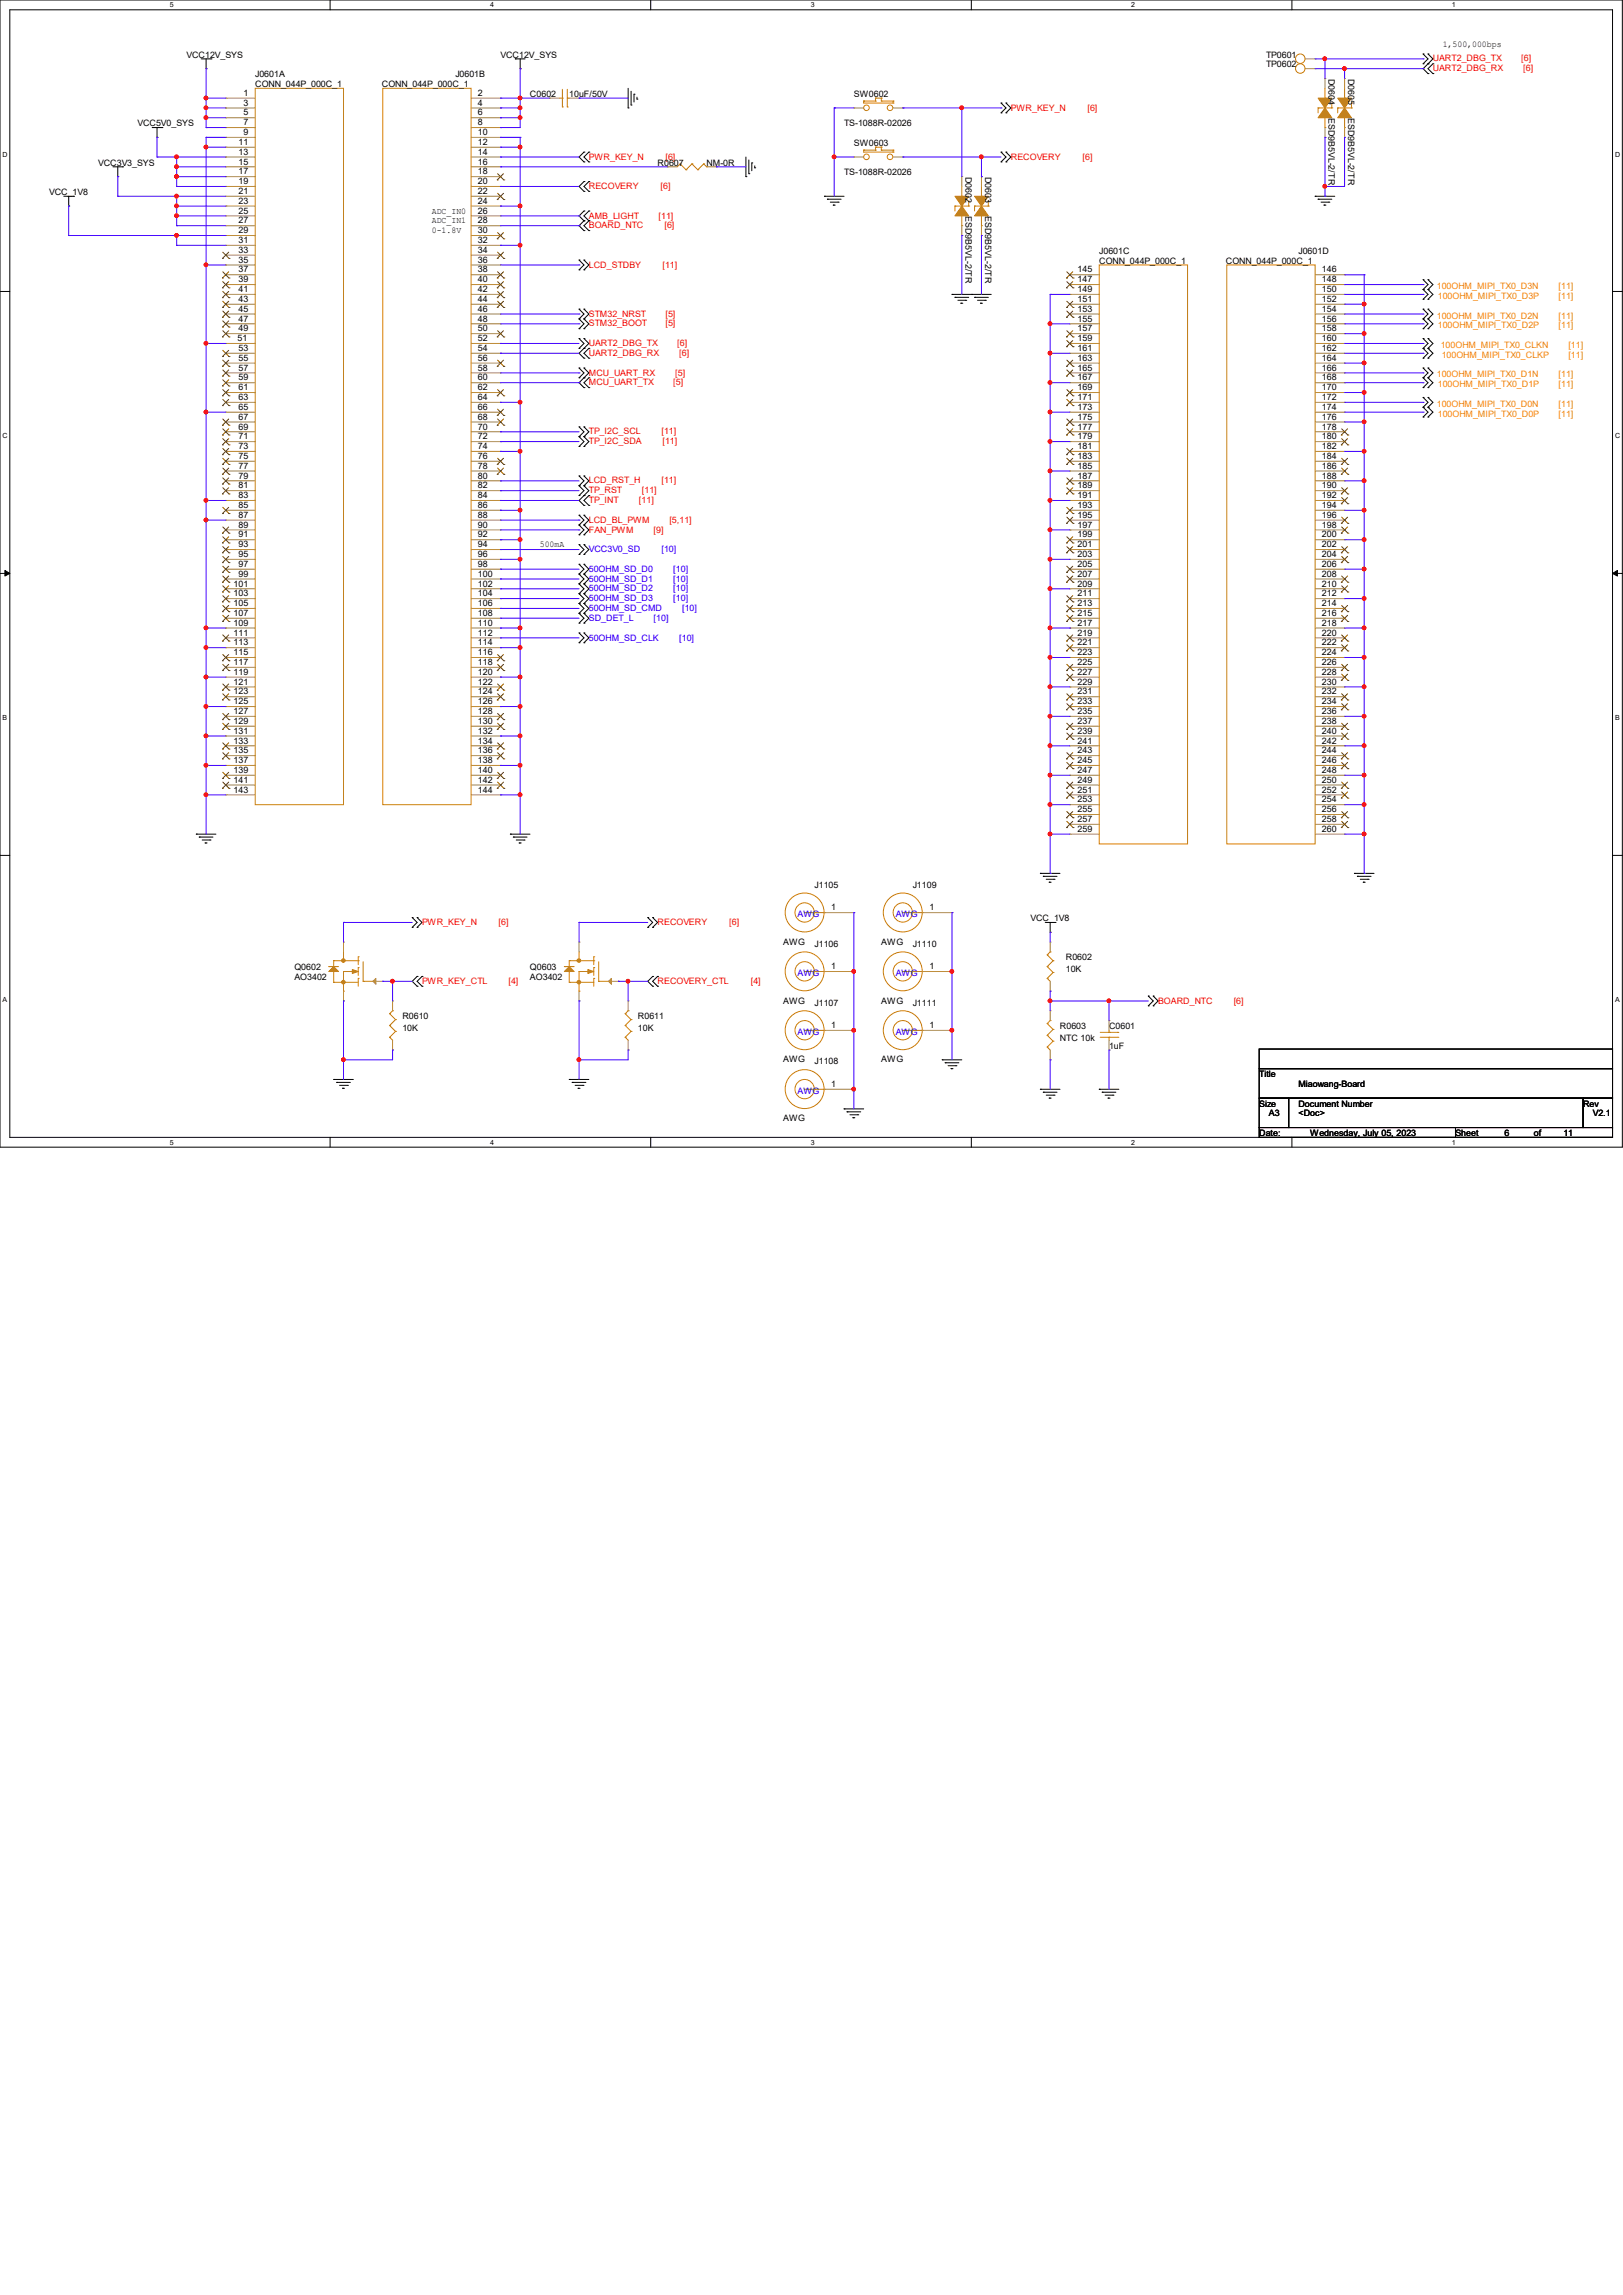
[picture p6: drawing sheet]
<svg xmlns="http://www.w3.org/2000/svg" width="210mm" height="297mm" viewBox="0 0 210 297" stroke-linecap="round" stroke-linejoin="round" font-family="sans-serif">
<defs><g id="words">
<g font-size="1.1">
<text x="24.1" y="7.5">VCC12V_SYS</text>
<text x="33" y="10">J0601A</text>
<text x="33" y="11.3">CONN_044P_000C_1</text>
<text x="49.4" y="11.3">CONN_044P_000C_1</text>
<text x="58.9" y="10">J0601B</text>
<text x="64.8" y="7.5">VCC12V_SYS</text>
<text x="163.8" y="7.5">TP0601</text>
<text x="163.8" y="8.7">TP0602</text>
<text x="171.9" y="10.2" transform="rotate(90 171.9 10.2)">D0604</text>
<text x="174.5" y="10.2" transform="rotate(90 174.5 10.2)">D0605</text>
<text x="186.7" y="6.1">1,500,000bps</text>
<text x="17.8" y="16.3">VCC5V0_SYS</text>
<text x="31.5" y="12.4">1</text>
<text x="31.5" y="13.7">3</text>
<text x="31.5" y="14.9">5</text>
<text x="31.5" y="16.2">7</text>
<text x="31.5" y="17.5">9</text>
<text x="61.8" y="12.4">2</text>
<text x="61.8" y="13.7">4</text>
<text x="61.8" y="14.9">6</text>
<text x="61.8" y="16.2">8</text>
<text x="61.8" y="17.5">10</text>
<text x="68.6" y="12.5">C0602</text>
<text x="73.7" y="12.5">10uF/50V</text>
<text x="109.2" y="16.3">TS-1088R-02026</text>
<text x="110.5" y="12.5">SW0602</text>
<text x="171.9" y="15.2" transform="rotate(90 171.9 15.2)">ESD9B5VL-2/TR</text>
<text x="174.5" y="15.2" transform="rotate(90 174.5 15.2)">ESD9B5VL-2/TR</text>
<text x="12.7" y="21.4">VCC3V3_SYS</text>
<text x="30.9" y="18.8">11</text>
<text x="30.9" y="20">13</text>
<text x="30.9" y="21.3">15</text>
<text x="30.9" y="22.6">17</text>
<text x="30.9" y="23.8">19</text>
<text x="61.8" y="18.8">12</text>
<text x="61.8" y="20">14</text>
<text x="61.8" y="21.3">16</text>
<text x="61.8" y="22.6">18</text>
<text x="61.8" y="23.8">20</text>
<text x="85.1" y="21.4">R0607</text>
<text x="91.4" y="21.4">NM-0R</text>
<text x="109.2" y="22.7">TS-1088R-02026</text>
<text x="110.5" y="18.9">SW0603</text>
<text x="124.9" y="22.9" transform="rotate(90 124.9 22.9)">D0602</text>
<text x="127.5" y="22.9" transform="rotate(90 127.5 22.9)">D0603</text>
<text x="6.3" y="25.2">VCC_1V8</text>
<text x="30.9" y="25.1">21</text>
<text x="30.9" y="26.4">23</text>
<text x="30.9" y="27.6">25</text>
<text x="30.9" y="28.9">27</text>
<text x="55.9" y="27.6">ADC_IN0</text>
<text x="55.9" y="28.9">ADC_IN1</text>
<text x="61.8" y="25.1">22</text>
<text x="61.8" y="26.4">24</text>
<text x="61.8" y="27.6">26</text>
<text x="61.8" y="28.9">28</text>
<text x="124.9" y="27.9" transform="rotate(90 124.9 27.9)">ESD9B5VL-2/TR</text>
<text x="127.5" y="27.9" transform="rotate(90 127.5 27.9)">ESD9B5VL-2/TR</text>
<text x="30.9" y="30.2">29</text>
<text x="30.9" y="31.5">31</text>
<text x="30.9" y="32.7">33</text>
<text x="30.9" y="34">35</text>
<text x="30.9" y="35.3">37</text>
<text x="55.9" y="30.2">0-1.8V</text>
<text x="61.8" y="30.2">30</text>
<text x="61.8" y="31.5">32</text>
<text x="61.8" y="32.7">34</text>
<text x="61.8" y="34">36</text>
<text x="61.8" y="35.3">38</text>
<text x="139.4" y="35.3">145</text>
<text x="142.2" y="32.9">J0601C</text>
<text x="142.2" y="34.1">CONN_044P_000C_1</text>
<text x="158.6" y="34.1">CONN_044P_000C_1</text>
<text x="168" y="32.9">J0601D</text>
<text x="171.1" y="35.3">146</text>
<text x="30.9" y="36.5">39</text>
<text x="30.9" y="37.8">41</text>
<text x="30.9" y="39.1">43</text>
<text x="30.9" y="40.3">45</text>
<text x="30.9" y="41.6">47</text>
<text x="61.8" y="36.5">40</text>
<text x="61.8" y="37.8">42</text>
<text x="61.8" y="39.1">44</text>
<text x="61.8" y="40.3">46</text>
<text x="61.8" y="41.6">48</text>
<text x="139.4" y="36.5">147</text>
<text x="139.4" y="37.8">149</text>
<text x="139.4" y="39.1">151</text>
<text x="139.4" y="40.3">153</text>
<text x="139.4" y="41.6">155</text>
<text x="171.1" y="36.5">148</text>
<text x="171.1" y="37.8">150</text>
<text x="171.1" y="39.1">152</text>
<text x="171.1" y="40.3">154</text>
<text x="171.1" y="41.6">156</text>
<text x="30.7" y="44.2">51</text>
<text x="30.9" y="42.9">49</text>
<text x="30.9" y="45.4">53</text>
<text x="30.9" y="46.7">55</text>
<text x="30.9" y="48">57</text>
<text x="61.8" y="42.9">50</text>
<text x="61.8" y="44.2">52</text>
<text x="61.8" y="45.4">54</text>
<text x="61.8" y="46.7">56</text>
<text x="61.8" y="48">58</text>
<text x="139.4" y="42.9">157</text>
<text x="139.4" y="44.2">159</text>
<text x="139.4" y="45.4">161</text>
<text x="139.4" y="46.7">163</text>
<text x="139.4" y="48">165</text>
<text x="171.1" y="42.9">158</text>
<text x="171.1" y="44.2">160</text>
<text x="171.1" y="45.4">162</text>
<text x="171.1" y="46.7">164</text>
<text x="171.1" y="48">166</text>
<text x="30.9" y="49.2">59</text>
<text x="30.9" y="50.5">61</text>
<text x="30.9" y="51.8">63</text>
<text x="30.9" y="53">65</text>
<text x="61.8" y="49.2">60</text>
<text x="61.8" y="50.5">62</text>
<text x="61.8" y="51.8">64</text>
<text x="61.8" y="53">66</text>
<text x="139.4" y="49.2">167</text>
<text x="139.4" y="50.5">169</text>
<text x="139.4" y="51.8">171</text>
<text x="139.4" y="53">173</text>
<text x="171.1" y="49.2">168</text>
<text x="171.1" y="50.5">170</text>
<text x="171.1" y="51.8">172</text>
<text x="171.1" y="53">174</text>
<text x="30.9" y="54.3">67</text>
<text x="30.9" y="55.6">69</text>
<text x="30.9" y="56.9">71</text>
<text x="30.9" y="58.1">73</text>
<text x="30.9" y="59.4">75</text>
<text x="61.8" y="54.3">68</text>
<text x="61.8" y="55.6">70</text>
<text x="61.8" y="56.9">72</text>
<text x="61.8" y="58.1">74</text>
<text x="61.8" y="59.4">76</text>
<text x="139.4" y="54.3">175</text>
<text x="139.4" y="55.6">177</text>
<text x="139.4" y="56.9">179</text>
<text x="139.4" y="58.1">181</text>
<text x="139.4" y="59.4">183</text>
<text x="171.1" y="54.3">176</text>
<text x="171.1" y="55.6">178</text>
<text x="171.1" y="56.9">180</text>
<text x="171.1" y="58.1">182</text>
<text x="171.1" y="59.4">184</text>
<text x="30.9" y="60.7">77</text>
<text x="30.9" y="61.9">79</text>
<text x="30.9" y="63.2">81</text>
<text x="30.9" y="64.5">83</text>
<text x="30.9" y="65.7">85</text>
<text x="61.8" y="60.7">78</text>
<text x="61.8" y="61.9">80</text>
<text x="61.8" y="63.2">82</text>
<text x="61.8" y="64.5">84</text>
<text x="61.8" y="65.7">86</text>
<text x="139.4" y="60.7">185</text>
<text x="139.4" y="61.9">187</text>
<text x="139.4" y="63.2">189</text>
<text x="139.4" y="64.5">191</text>
<text x="139.4" y="65.7">193</text>
<text x="171.1" y="60.7">186</text>
<text x="171.1" y="61.9">188</text>
<text x="171.1" y="63.2">190</text>
<text x="171.1" y="64.5">192</text>
<text x="171.1" y="65.7">194</text>
<text x="30.9" y="67">87</text>
<text x="30.9" y="68.3">89</text>
<text x="30.9" y="69.6">91</text>
<text x="30.9" y="70.8">93</text>
<text x="61.8" y="67">88</text>
<text x="61.8" y="68.3">90</text>
<text x="61.8" y="69.6">92</text>
<text x="61.8" y="70.8">94</text>
<text x="69.8" y="70.8">500mA</text>
<text x="139.4" y="67">195</text>
<text x="139.4" y="68.3">197</text>
<text x="139.4" y="69.6">199</text>
<text x="139.4" y="70.8">201</text>
<text x="171.1" y="67">196</text>
<text x="171.1" y="68.3">198</text>
<text x="171.1" y="69.6">200</text>
<text x="171.1" y="70.8">202</text>
<text x="30.2" y="75.9">101</text>
<text x="30.2" y="77.2">103</text>
<text x="30.9" y="72.1">95</text>
<text x="30.9" y="73.4">97</text>
<text x="30.9" y="74.6">99</text>
<text x="61.8" y="72.1">96</text>
<text x="61.8" y="73.4">98</text>
<text x="61.8" y="74.6">100</text>
<text x="61.8" y="75.9">102</text>
<text x="61.8" y="77.2">104</text>
<text x="139.4" y="72.1">203</text>
<text x="139.4" y="73.4">205</text>
<text x="139.4" y="74.6">207</text>
<text x="139.4" y="75.9">209</text>
<text x="139.4" y="77.2">211</text>
<text x="171.1" y="72.1">204</text>
<text x="171.1" y="73.4">206</text>
<text x="171.1" y="74.6">208</text>
<text x="171.1" y="75.9">210</text>
<text x="171.1" y="77.2">212</text>
<text x="30.2" y="78.4">105</text>
<text x="30.2" y="79.7">107</text>
<text x="30.2" y="81">109</text>
<text x="30.2" y="82.3">111</text>
<text x="30.2" y="83.5">113</text>
<text x="61.8" y="78.4">106</text>
<text x="61.8" y="79.7">108</text>
<text x="61.8" y="81">110</text>
<text x="61.8" y="82.3">112</text>
<text x="61.8" y="83.5">114</text>
<text x="139.4" y="78.4">213</text>
<text x="139.4" y="79.7">215</text>
<text x="139.4" y="81">217</text>
<text x="139.4" y="82.3">219</text>
<text x="139.4" y="83.5">221</text>
<text x="171.1" y="78.4">214</text>
<text x="171.1" y="79.7">216</text>
<text x="171.1" y="81">218</text>
<text x="171.1" y="82.3">220</text>
<text x="171.1" y="83.5">222</text>
<text x="30.2" y="84.8">115</text>
<text x="30.2" y="86.1">117</text>
<text x="30.2" y="87.3">119</text>
<text x="30.2" y="88.6">121</text>
<text x="30.2" y="89.9">123</text>
<text x="61.8" y="84.8">116</text>
<text x="61.8" y="86.1">118</text>
<text x="61.8" y="87.3">120</text>
<text x="61.8" y="88.6">122</text>
<text x="61.8" y="89.9">124</text>
<text x="139.4" y="84.8">223</text>
<text x="139.4" y="86.1">225</text>
<text x="139.4" y="87.3">227</text>
<text x="139.4" y="88.6">229</text>
<text x="139.4" y="89.9">231</text>
<text x="171.1" y="84.8">224</text>
<text x="171.1" y="86.1">226</text>
<text x="171.1" y="87.3">228</text>
<text x="171.1" y="88.6">230</text>
<text x="171.1" y="89.9">232</text>
<text x="30.2" y="91.1">125</text>
<text x="30.2" y="92.4">127</text>
<text x="30.2" y="93.7">129</text>
<text x="30.2" y="95">131</text>
<text x="61.8" y="91.1">126</text>
<text x="61.8" y="92.4">128</text>
<text x="61.8" y="93.7">130</text>
<text x="61.8" y="95">132</text>
<text x="139.4" y="91.1">233</text>
<text x="139.4" y="92.4">235</text>
<text x="139.4" y="93.7">237</text>
<text x="139.4" y="95">239</text>
<text x="171.1" y="91.1">234</text>
<text x="171.1" y="92.4">236</text>
<text x="171.1" y="93.7">238</text>
<text x="171.1" y="95">240</text>
<text x="30.2" y="96.2">133</text>
<text x="30.2" y="97.5">135</text>
<text x="30.2" y="98.8">137</text>
<text x="30.2" y="100">139</text>
<text x="30.2" y="101.3">141</text>
<text x="61.8" y="96.2">134</text>
<text x="61.8" y="97.5">136</text>
<text x="61.8" y="98.8">138</text>
<text x="61.8" y="100">140</text>
<text x="61.8" y="101.3">142</text>
<text x="139.4" y="96.2">241</text>
<text x="139.4" y="97.5">243</text>
<text x="139.4" y="98.8">245</text>
<text x="139.4" y="100">247</text>
<text x="139.4" y="101.3">249</text>
<text x="171.1" y="96.2">242</text>
<text x="171.1" y="97.5">244</text>
<text x="171.1" y="98.8">246</text>
<text x="171.1" y="100">248</text>
<text x="171.1" y="101.3">250</text>
<text x="30.2" y="102.6">143</text>
<text x="61.8" y="102.6">144</text>
<text x="139.4" y="102.6">251</text>
<text x="139.4" y="103.8">253</text>
<text x="139.4" y="105.1">255</text>
<text x="139.4" y="106.4">257</text>
<text x="139.4" y="107.7">259</text>
<text x="171.1" y="102.6">252</text>
<text x="171.1" y="103.8">254</text>
<text x="171.1" y="105.1">256</text>
<text x="171.1" y="106.4">258</text>
<text x="171.1" y="107.7">260</text>
<text x="105.4" y="114.9">J1105</text>
<text x="107.6" y="117.8">1</text>
<text x="118.1" y="114.9">J1109</text>
<text x="120.3" y="117.8">1</text>
<text x="133.3" y="119.2">VCC_1V8</text>
<text x="38.1" y="125.6">Q0602</text>
<text x="68.6" y="125.6">Q0603</text>
<text x="101.3" y="122.3">AWG</text>
<text x="105.4" y="122.5">J1106</text>
<text x="107.6" y="125.4">1</text>
<text x="114" y="122.3">AWG</text>
<text x="118.1" y="122.5">J1110</text>
<text x="120.3" y="125.4">1</text>
<text x="137.9" y="124.3">R0602</text>
<text x="137.9" y="125.8">10K</text>
<text x="38.1" y="126.8">AO3402</text>
<text x="52.1" y="131.9">R0610</text>
<text x="68.6" y="126.8">AO3402</text>
<text x="82.5" y="131.9">R0611</text>
<text x="101.3" y="129.9">AWG</text>
<text x="105.4" y="130.1">J1107</text>
<text x="114" y="129.9">AWG</text>
<text x="118.1" y="130.1">J1111</text>
<text x="52.1" y="133.4">10K</text>
<text x="82.5" y="133.4">10K</text>
<text x="101.3" y="137.5">AWG</text>
<text x="105.4" y="137.8">J1108</text>
<text x="107.6" y="133.1">1</text>
<text x="114" y="137.5">AWG</text>
<text x="120.3" y="133.1">1</text>
<text x="137.2" y="133.2">R0603</text>
<text x="137.2" y="134.7">NTC 10k</text>
<text x="143.5" y="133.2">C0601</text>
<text x="143.5" y="135.7">1uF</text>
<text x="107.6" y="140.7">1</text>
<text x="162.9" y="139.4">Title</text>
<text x="162.9" y="143.2">Size</text>
<text x="168" y="143.2">Document Number</text>
<text x="168" y="140.7">Miaowang-Board</text>
<text x="204.9" y="143.2">Rev</text>
<text x="101.3" y="145.1">AWG</text>
<text x="162.9" y="147">Date:</text>
<text x="164.2" y="144.5">A3</text>
<text x="168" y="144.5">&lt;Doc&gt;</text>
<text x="169.5" y="147">Wednesday, July 05, 2023</text>
<text x="188.3" y="147">Sheet</text>
<text x="194.7" y="147">6</text>
<text x="198.5" y="147">of</text>
<text x="202.3" y="147">11</text>
<text x="206.1" y="144.5">V2.1</text>
</g>
<g font-size="1.1" fill="#f00">
<text x="185.4" y="8">UART2_DBG_TX</text>
<text x="185.4" y="9.2">UART2_DBG_RX</text>
<text x="196.8" y="8">[6]</text>
<text x="197.1" y="9.2">[6]</text>
<text x="130.8" y="14.3">PWR_KEY_N</text>
<text x="140.7" y="14.3">[6]</text>
<text x="76.2" y="20.7">PWR_KEY_N</text>
<text x="86.1" y="20.7">[6]</text>
<text x="130.8" y="20.7">RECOVERY</text>
<text x="140.1" y="20.7">[6]</text>
<text x="76.2" y="24.5">RECOVERY</text>
<text x="76.2" y="28.3">AMB_LIGHT</text>
<text x="76.2" y="29.5">BOARD_NTC</text>
<text x="85.2" y="28.3">[11]</text>
<text x="85.5" y="24.5">[6]</text>
<text x="86" y="29.5">[6]</text>
<text x="76.2" y="34.6">LCD_STDBY</text>
<text x="85.7" y="34.6">[11]</text>
<text x="76.2" y="41">STM32_NRST</text>
<text x="86.1" y="41">[5]</text>
<text x="76.2" y="46.1">UART2_DBG_RX</text>
<text x="76.2" y="44.8">UART2_DBG_TX</text>
<text x="76.2" y="42.2">STM32_BOOT</text>
<text x="86.1" y="42.2">[5]</text>
<text x="87.6" y="44.8">[6]</text>
<text x="87.9" y="46.1">[6]</text>
<text x="76.2" y="48.6">MCU_UART_RX</text>
<text x="76.2" y="49.9">MCU_UART_TX</text>
<text x="87.1" y="49.9">[5]</text>
<text x="87.4" y="48.6">[5]</text>
<text x="76.2" y="56.2">TP_I2C_SCL</text>
<text x="76.2" y="57.5">TP_I2C_SDA</text>
<text x="85.6" y="56.2">[11]</text>
<text x="85.7" y="57.5">[11]</text>
<text x="76.2" y="62.6">LCD_RST_H</text>
<text x="76.2" y="63.8">TP_RST</text>
<text x="76.2" y="65.1">TP_INT</text>
<text x="82.7" y="65.1">[11]</text>
<text x="83.1" y="63.8">[11]</text>
<text x="85.6" y="62.6">[11]</text>
<text x="76.2" y="67.7">LCD_BL_PWM</text>
<text x="76.2" y="68.9">FAN_PWM</text>
<text x="84.6" y="68.9">[9]</text>
<text x="86.6" y="67.7">[5,11]</text>
<text x="54.6" y="119.7">PWR_KEY_N</text>
<text x="64.5" y="119.7">[6]</text>
<text x="85.1" y="119.7">RECOVERY</text>
<text x="94.4" y="119.7">[6]</text>
<text x="54.6" y="127.3">PWR_KEY_CTL</text>
<text x="65.8" y="127.3">[4]</text>
<text x="85.1" y="127.3">RECOVERY_CTL</text>
<text x="97.1" y="127.3">[4]</text>
<text x="149.9" y="129.9">BOARD_NTC</text>
<text x="159.6" y="129.9">[6]</text>
</g>
<g font-size="1.1" fill="#ff8000">
<text x="185.9" y="37.4">100OHM_MIPI_TX0_D3N</text>
<text x="185.9" y="41.2">100OHM_MIPI_TX0_D2N</text>
<text x="186.1" y="38.7">100OHM_MIPI_TX0_D3P</text>
<text x="201.7" y="37.4">[11]</text>
<text x="201.7" y="41.2">[11]</text>
<text x="201.7" y="38.7">[11]</text>
<text x="186.1" y="42.5">100OHM_MIPI_TX0_D2P</text>
<text x="186.4" y="45">100OHM_MIPI_TX0_CLKN</text>
<text x="186.6" y="46.3">100OHM_MIPI_TX0_CLKP</text>
<text x="201.7" y="42.5">[11]</text>
<text x="202.9" y="45">[11]</text>
<text x="202.9" y="46.3">[11]</text>
<text x="185.9" y="48.9">100OHM_MIPI_TX0_D1N</text>
<text x="185.9" y="52.7">100OHM_MIPI_TX0_D0N</text>
<text x="186.1" y="50.1">100OHM_MIPI_TX0_D1P</text>
<text x="186.1" y="53.9">100OHM_MIPI_TX0_D0P</text>
<text x="201.7" y="48.9">[11]</text>
<text x="201.7" y="52.7">[11]</text>
<text x="201.7" y="50.1">[11]</text>
<text x="201.7" y="53.9">[11]</text>
</g>
<g font-size="1.1" fill="#00f">
<text x="76.2" y="71.5">VCC3V0_SD</text>
<text x="85.6" y="71.5">[10]</text>
<text x="76.2" y="74">50OHM_SD_D0</text>
<text x="76.2" y="75.3">50OHM_SD_D1</text>
<text x="76.2" y="76.5">50OHM_SD_D2</text>
<text x="76.2" y="77.8">50OHM_SD_D3</text>
<text x="87.1" y="74">[10]</text>
<text x="87.1" y="75.3">[10]</text>
<text x="87.1" y="76.5">[10]</text>
<text x="87.1" y="77.8">[10]</text>
<text x="76.2" y="79.1">50OHM_SD_CMD</text>
<text x="76.2" y="80.4">SD_DET_L</text>
<text x="76.2" y="82.9">50OHM_SD_CLK</text>
<text x="84.6" y="80.4">[10]</text>
<text x="87.9" y="82.9">[10]</text>
<text x="88.3" y="79.1">[10]</text>
</g>
<g font-size="1.1" fill="#00c">
<text x="103.2" y="118.7">AWG</text>
<text x="115.9" y="118.7">AWG</text>
<text x="103.2" y="126.3">AWG</text>
<text x="115.9" y="126.3">AWG</text>
<text x="103.2" y="133.9">AWG</text>
<text x="115.9" y="133.9">AWG</text>
<text x="103.2" y="141.5">AWG</text>
</g>
<g font-size=".9">
<text x="22" y=".9">5</text>
<text x="63.4" y=".9">4</text>
<text x="104.9" y=".9">3</text>
<text x="146.4" y=".9">2</text>
<text x="187.9" y=".9">1</text>
<text x=".3" y="20.3">D</text>
<text x="209" y="20.3">D</text>
<text x=".3" y="56.7">C</text>
<text x="209" y="56.7">C</text>
<text x=".3" y="93.2">B</text>
<text x="209" y="93.2">B</text>
<text x=".3" y="129.7">A</text>
<text x="209" y="129.7">A</text>
<text x="22" y="148.1">5</text>
<text x="63.4" y="148.1">4</text>
<text x="104.9" y="148.1">3</text>
<text x="146.4" y="148.1">2</text>
<text x="187.9" y="148.1">1</text>
</g>
</g></defs>
<path d="M0 0h209.9v148.5h-209.9zM1.3 1.3h207.4v145.9h-207.4z" fill="none" stroke="#000" stroke-width=".13"/>
<g fill="#fff">
<path d="M22 .1h.5v1h-.5z"/>
<path d="M22 147.3h.5v1h-.5z"/>
</g>
<path d="M42.7 0v1.3M42.7 147.2v1.3" fill="none" stroke="#000" stroke-width=".13"/>
<g fill="#fff">
<path d="M63.4 .1h.5v1h-.5z"/>
<path d="M63.4 147.3h.5v1h-.5z"/>
</g>
<path d="M84.2 0v1.3M84.2 147.2v1.3" fill="none" stroke="#000" stroke-width=".13"/>
<g fill="#fff">
<path d="M104.9 .1h.5v1h-.5z"/>
<path d="M104.9 147.3h.5v1h-.5z"/>
</g>
<path d="M125.7 0v1.3M125.7 147.2v1.3" fill="none" stroke="#000" stroke-width=".13"/>
<g fill="#fff">
<path d="M146.4 .1h.5v1h-.5z"/>
<path d="M146.4 147.3h.5v1h-.5z"/>
</g>
<path d="M167.2 0v1.3M167.2 147.2v1.3" fill="none" stroke="#000" stroke-width=".13"/>
<g fill="#fff">
<path d="M187.9 .1h.5v1h-.5z"/>
<path d="M187.9 147.3h.5v1h-.5z"/>
<path d="M.3 19.5h.7v1h-.7z"/>
<path d="M209 19.5h.6v1h-.6z"/>
<path d="M.3 55.9h.7v1h-.7z"/>
<path d="M209 55.9h.6v1h-.6z"/>
</g>
<path d="M0 37.7h1.3M208.7 37.7h1.2" fill="none" stroke="#000" stroke-width=".13"/>
<g fill="#fff">
<path d="M.3 92.4h.6v1h-.6z"/>
<path d="M209 92.4h.6v1h-.6z"/>
</g>
<path d="M0 74.2h1.3M208.7 74.2h1.2" fill="none" stroke="#000" stroke-width=".13"/>
<path d="M.6 73.8l.7 .4-.7 .3zM208.7 74.2l.6-.4v.7z" fill="#000" stroke="#000" stroke-width=".13"/>
<g fill="#fff">
<path d="M.3 128.9h.6v1h-.6z"/>
<path d="M209 128.9h.5v1h-.5z"/>
</g>
<g fill="none" stroke="#000" stroke-width=".13">
<path d="M19.7 16.5h1.3M20.3 17.8h.1M20.3 16.5v1.3M21 16.5h.1M26 7.6h1.3M26.7 8.9h.1M26.7 7.6v1.3M27.3 7.6h.1M66.7 7.6h.1M66.7 7.6h1.2M67.3 8.9h.1M67.3 7.6v1.3"/>
<path d="M75.6 19.7h.1M75.6 19.7l-.7 .6 .7 .7M76.2 19.7h.1M76.2 19.7l-.6 .6 .6 .7M81.3 14h.1M81.3 11.4v2.6M81.7 13.6h.1M81.7 11.8v1.8M82 12.2h.1M82 12.2v1M82.4 12.8h.1M82.4 12.6v.2"/>
<path d="M129.5 14.6h.1M129.5 13.3h.1M129.5 19.7h.1M129.5 19.7l.7 .6-.7 .7M129.5 13.3l.7 .7-.7 .6M130.2 14.6h.1M130.2 13.3h.1M130.2 19.7h.1M130.2 13.3l.6 .7-.6 .6M130.2 19.7l.6 .6-.6 .7M184.1 8.3h.1M184.1 7h.1"/>
<path d="M184.1 7l.7 .6-.7 .7M184.8 8.3h.1M184.8 7h.1M184.8 9.5h.1M184.8 7l.6 .6-1.3 1.3 .7 .6M185.4 9.5h.1M185.4 8.3h.1M185.4 8.3l-.6 .6 .6 .6M8.3 25.4h1.2M8.9 26.7h.1M8.9 25.4v1.3M9.5 25.4h.1"/>
<path d="M14.6 21.6h1.3M15.2 22.9h.1M15.2 21.6v1.3M15.9 21.6h.1M74.9 34.9h.1M74.9 33.7h.1M74.9 33.7l.7 .6-.7 .6M75.6 21h.1M75.6 23.5h.1M75.6 24.8h.1M75.6 27.3h.1M75.6 28.6h.1"/>
<path d="M75.6 29.8h.1M75.6 34.9h.1M75.6 33.7h.1M75.6 23.5l-.7 .6 .7 .7M75.6 27.3l-.7 .6 .7 .7M75.6 28.6l-.7 .6 .7 .6M75.6 33.7l.6 .6-.6 .6M76.2 21h.1M76.2 24.8h.1M76.2 23.5h.1M76.2 28.6h.1M76.2 27.3h.1"/>
<path d="M76.2 29.8h.1M76.2 23.5l-.6 .6 .6 .7M76.2 27.3l-.6 .6 .6 .7M76.2 28.6l-.6 .6 .6 .6M96.5 22.9h.1M96.5 20.3v2.6M96.9 22.5h.1M96.9 20.7v1.8M97.3 21.1h.1M97.3 21.1v1M97.7 21.7h.1M97.7 21.5v.2"/>
<path d="M106.7 25.4h.1M106.7 25.4h2.5M107.1 25.8h.1M107.1 25.8h1.7M107.4 26.2h1.1M107.8 26.5h.1M107.8 26.5h.3M108.5 26.2h.1M123.2 38.1h.1M123.2 38.1h5.1M123.6 38.5h.1M123.6 38.5h1.7"/>
<path d="M124 38.9h1M124.3 39.2h.1M124.3 39.2h.3M125 38.9h.1M125.7 38.1h.1M126.1 38.5h.1M126.1 38.5h1.8M126.5 38.9h1M126.9 39.2h.1M126.9 39.2h.2M127.5 38.9h.1M129.5 21h.1"/>
<path d="M130.2 21h.1M170.2 25.4h.1M170.2 25.4h2.5M170.6 25.8h.1M170.6 25.8h1.7M170.9 26.2h1.1M171.3 26.5h.1M171.3 26.5h.3M172 26.2h.1M184.1 36.2h.1M184.1 37.5h.1M184.1 38.7h.1"/>
<path d="M184.1 36.2l.7 .6-.7 .7M184.1 37.5l.7 .6-.7 .6M184.8 36.2h.1M184.8 37.5h.1M184.8 38.7h.1M184.8 36.2l.6 .6-.6 .7M184.8 37.5l.6 .6-.6 .6M74.9 45.1h.1M74.9 43.8h.1M74.9 56.5h.1M74.9 55.2h.1M74.9 57.8h.1"/>
<path d="M74.9 42.5h.1M74.9 41.3h.1M74.9 48.9h.1M74.9 47.6h.1M74.9 40h.1M74.9 43.8l.7 .6-.7 .7M74.9 55.2l.7 .7-.7 .6M74.9 56.5l.7 .6-.7 .7M74.9 41.3l.7 .6-.7 .6M74.9 47.6l.7 .7-.7 .6M74.9 40l.7 .6-.7 .7M75.6 45.1h.1"/>
<path d="M75.6 46.4h.1M75.6 43.8h.1M75.6 56.5h.1M75.6 55.2h.1M75.6 57.8h.1M75.6 42.5h.1M75.6 41.3h.1M75.6 48.9h.1M75.6 47.6h.1M75.6 50.2h.1M75.6 40h.1M75.6 43.8l.6 .6-1.3 1.3 .7 .7"/>
<path d="M75.6 55.2l.6 .7-.6 .6M75.6 56.5l.6 .6-.6 .7M75.6 41.3l.6 .6-.6 .6M75.6 47.6l.6 .7-1.3 1.2 .7 .7M75.6 40l.6 .6-.6 .7M76.2 46.4h.1M76.2 45.1h.1M76.2 50.2h.1M76.2 48.9h.1M76.2 45.1l-.6 .6 .6 .7M76.2 48.9l-.6 .6 .6 .7M184.1 40h.1"/>
<path d="M184.1 41.3h.1M184.1 42.5h.1M184.1 43.8h.1M184.1 45.1h.1M184.1 46.4h.1M184.1 47.6h.1M184.1 48.9h.1M184.1 50.2h.1M184.1 51.4h.1M184.1 52.7h.1M184.1 54h.1M184.1 40l.7 .6-.7 .7"/>
<path d="M184.1 41.3l.7 .6-.7 .6M184.1 43.8l.7 .6-.7 .7M184.1 45.1l.7 .6-.7 .7M184.1 47.6l.7 .7-.7 .6M184.1 48.9l.7 .6-.7 .7M184.1 51.4l.7 .7-.7 .6M184.1 52.7l.7 .6-.7 .7M184.8 40h.1M184.8 41.3h.1M184.8 42.5h.1M184.8 43.8h.1M184.8 45.1h.1"/>
<path d="M184.8 46.4h.1M184.8 47.6h.1M184.8 48.9h.1M184.8 50.2h.1M184.8 51.4h.1M184.8 52.7h.1M184.8 54h.1M184.8 40l.6 .6-.6 .7M184.8 41.3l.6 .6-.6 .6M184.8 43.8l.6 .6-.6 .7M184.8 45.1l.6 .6-.6 .7M184.8 47.6l.6 .7-.6 .6"/>
<path d="M184.8 48.9l.6 .6-.6 .7M184.8 51.4l.6 .7-.6 .6M184.8 52.7l.6 .6-.6 .7M74.9 71.8h.1M74.9 70.5h.1M74.9 74.3h.1M74.9 73h.1M74.9 75.6h.1M74.9 76.8h.1M74.9 78.1h.1M74.9 79.4h.1M74.9 62.9h.1"/>
<path d="M74.9 61.6h.1M74.9 64.1h.1M74.9 67.9h.1M74.9 66.7h.1M74.9 69.2h.1M74.9 70.5l.7 .6-.7 .7M74.9 73l.7 .7-.7 .6M74.9 74.3l.7 .6-.7 .7M74.9 75.6l.7 .6-.7 .6M74.9 76.8l.7 .7-.7 .6M74.9 78.1l.7 .6-.7 .7M74.9 79.4l.7 .6-.7 .6"/>
<path d="M74.9 61.6l.7 .6-.7 .7M74.9 62.9l.7 .6-.7 .6M74.9 66.7l.7 .6-.7 .6M74.9 67.9l.7 .7-.7 .6M75.6 71.8h.1M75.6 70.5h.1M75.6 74.3h.1M75.6 73h.1M75.6 75.6h.1M75.6 76.8h.1M75.6 78.1h.1M75.6 79.4h.1"/>
<path d="M75.6 62.9h.1M75.6 61.6h.1M75.6 64.1h.1M75.6 65.4h.1M75.6 67.9h.1M75.6 66.7h.1M75.6 69.2h.1M75.6 70.5l.6 .6-.6 .7M75.6 73l.6 .7-.6 .6M75.6 74.3l.6 .6-.6 .7M75.6 75.6l.6 .6-.6 .6M75.6 76.8l.6 .7-.6 .6"/>
<path d="M75.6 78.1l.6 .6-.6 .7M75.6 79.4l.6 .6-.6 .6M75.6 61.6l.6 .6-.6 .7M75.6 62.9l.6 .6-1.3 1.3 .7 .6M75.6 66.7l.6 .6-.6 .6M75.6 67.9l.6 .7-.6 .6M76.2 65.4h.1M76.2 64.1h.1M76.2 64.1l-.6 .7 .6 .6M74.9 80.6h.1M74.9 83.2h.1M74.9 81.9h.1"/>
<path d="M74.9 81.9l.7 .6-.7 .7M75.6 80.6h.1M75.6 83.2h.1M75.6 81.9h.1M75.6 81.9l.6 .6-.6 .7M0 110.7h1.3M25.4 107.9h.1M25.4 107.9h2.5M25.8 108.3h.1M25.8 108.3h1.8M26.2 108.7h1M26.5 109.1h.1"/>
<path d="M26.5 109.1h.3M27.2 108.7h.1M53.3 118.7h.1M53.3 118.7l.7 .7-.7 .6M54 118.7h.1M54 118.7l.6 .7-.6 .6M66 107.9h.1M66 107.9h2.6M66.4 108.3h.1M66.4 108.3h1.8M66.8 108.7h1M67.2 109.1h.1"/>
<path d="M67.2 109.1h.2M67.8 108.7h.1M83.8 118.7h.1M83.8 118.7l.7 .7-.7 .6M84.5 118.7h.1M84.5 118.7l.6 .7-.6 .6M134.6 113h.1M134.6 113h2.6M135 113.4h.1M135 113.4h1.8M135.3 119.4h1.2M135.4 113.8h1"/>
<path d="M135.8 114.2h.1M135.8 114.2h.2M135.9 119.4v1.2M136.4 113.8h.1M136.5 119.4h.1M175.3 113h.1M175.3 113h2.5M175.6 113.4h.1M175.6 113.4h1.8M176 113.8h1M176.4 114.2h.1M176.4 114.2h.3"/>
<path d="M177 113.8h.1M208.7 110.7h1.2M43.2 139.7h.1M43.2 139.7h2.5M53.3 120h.1M54 120h.1M54 126.4h.1M54 127.6h.1M54 126.4l-.7 .6 .7 .6M54.6 127.6h.1M54.6 126.4h.1M54.6 126.4l-.6 .6 .6 .6"/>
<path d="M73.7 139.7h.1M73.7 139.7h2.5M83.8 120h.1M84.5 120h.1M84.5 126.4h.1M84.5 127.6h.1M84.5 126.4l-.7 .6 .7 .6M85.1 127.6h.1M85.1 126.4h.1M85.1 126.4l-.6 .6 .6 .6M121.9 137.2h.1M121.9 137.2h2.6"/>
<path d="M122.3 137.5h.1M122.3 137.5h1.8M122.7 137.9h1M123.1 138.3h.1M123.1 138.3h.2M123.7 137.9h.1M135.9 120.6h.1M148.6 130.2h.1M148.6 128.9h.1M148.6 128.9l.6 .6-.6 .7M149.2 130.2h.1M149.2 128.9h.1"/>
<path d="M149.2 128.9l.7 .6-.7 .7M162.9 135.8h45.8v2.5h-45.8zM162.9 138.3h45.8v3.8h-45.8zM43.6 140.1h.1M43.6 140.1h1.7M43.9 140.5h1.1M44.3 140.8h.1M44.3 140.8h.3M45 140.5h.1M74 140.1h.1M74 140.1h1.8M74.4 140.5h1"/>
<path d="M74.8 140.8h.1M74.8 140.8h.3M75.4 140.5h.1M109.2 143.5h.1M109.2 143.5h2.6M109.6 143.9h.1M109.6 143.9h1.8M110 144.3h1M110.4 144.7h.1M110.4 144.7h.2M111 144.3h.1M134.6 141h.1"/>
<path d="M134.6 141h2.6M135 141.4h.1M135 141.4h1.8M135.4 141.7h1M135.8 142.1h.1M135.8 142.1h.2M136.4 141.7h.1M142.2 141h.1M142.2 141h2.6M142.6 141.4h.1M142.6 141.4h1.8M143 141.7h1"/>
<path d="M143.4 142.1h.1M143.4 142.1h.2M144 141.7h.1M162.9 142.1h3.9v3.8h-3.9zM162.9 145.9h25.4v1.3h-25.4zM166.8 142.1h38.1v3.8h-38.1zM188.3 145.9h20.4v1.3h-20.4zM204.9 142.1h3.8v3.8h-3.8z"/>
</g>
<g fill="none" stroke="#cc8006" stroke-width=".13">
<path d="M33 11.4h11.4v92.7h-11.4zM49.5 11.4h11.5v92.7h-11.5zM72.4 12.7h.4M72.8 13.8h.1M72.8 12.7h.1M72.8 11.6v2.2M73.4 12.7h.1M73.4 13.8h.1M73.4 12.7h.3M73.4 11.6v2.2M111.8 13.1h.1M111.8 19.4h.1"/>
<path d="M111.8 13.1v.2h3.8M111.8 13.1h1.5M111.8 19.4v.3h3.8M111.8 19.4h1.5M113.3 12.7h.1M113.3 13.1h.1M113.3 19h.1M113.3 19.4h.1M113.3 12.7h.7M113.3 12.7v.4M113.3 19v.4M113.3 19h.7"/>
<path d="M114 13.1h.1M114 12.7h.1M114 19.4h.1M114 19h.1M114 13.1h1.6M114 12.7v.4M114 19v.4M114 19.4h1.6M115.6 13.3h.1M115.6 13.1h.1M115.6 19.7h.1M115.6 19.4h.1"/>
<path d="M115.6 13.1v.2M115.6 19.4v.3M170.6 14h.1M170.6 14v.6M170.6 14h1.7M171.4 12.7h.1M171.4 16.5h.1M171.4 11.4v1.3M171.4 15.2v1.3M172.3 14h.1M172.3 13.3h.1M172.3 13.3v.7"/>
<path d="M173.1 14h.1M173.1 14h1.8M173.1 14v.6M174 12.7h.1M174 16.5h.1M174 11.4v1.3M174 15.2v1.3M174.9 14h.1M174.9 13.3h.1M174.9 13.3v.7M88 21.2h.1M88 21.2l-.4 .4"/>
<path d="M88 21.2l.8 .8M88.8 22h.1M89.5 21.2h.1M89.5 21.2l-.7 .8M89.5 21.2l.8 .8M90.3 22h.1M91.1 21.2h.1M91.1 21.2l-.8 .8M91.1 21.2l.3 .4M91.4 21.6h.1M123.6 26.7h.1M123.6 26.7v.6"/>
<path d="M123.6 26.7h1.7M124.5 25.4h.1M124.5 29.2h.1M124.5 24.1v1.3M124.5 27.9v1.3M125.3 26.7h.1M125.3 26h.1M125.3 26v.7M126.1 26.7h.1M126.1 26.7h1.8M126.1 26.7v.6M127 25.4h.1"/>
<path d="M127 29.2h.1M127 24.1v1.3M127 27.9v1.3M127.9 26.7h.1M127.9 26h.1M127.9 26v.7M142.2 34.3h11.5v74.9h-11.5zM158.7 34.3h11.5v74.9h-11.5zM104.1 118.1h2.6M105.4 118.1h.1M106.7 118.1h.1M116.8 118.1h2.6"/>
<path d="M118.1 118.1h.1M119.4 118.1h.1M42.5 125.1h.1M42.5 125.1h1.3M43.2 127.1h.1M43.2 125.7h.1M43.2 124.3h.1M43.2 127.1h3.2M43.2 124.3v.8M43.2 125.7v1.4M43.2 124.3h3.2M44.4 124.3h.1"/>
<path d="M44.4 125.7h.1M44.4 128.3h.1M44.4 123.2v1.1M44.4 125.7v2.6M44.4 125.7h1.3M46.4 126.6h.1M46.4 125.2h.1M46.4 123.8h.1M46.4 124.3h.1M46.4 123.8v1M46.4 125.2v1M46.4 126.6v1"/>
<path d="M47 127h.1M47 124.5v2.5M47 127h1.3M48.3 127h.1M50.4 134.2h.1M50.4 132.7h.1M50.4 131.2h.1M50.4 134.2l.4 .4M50.4 132.7l.8 .8M50.4 131.2l.8 .8M50.8 130.8h.1M50.8 130.8l-.4 .4"/>
<path d="M51.2 133.5h.1M51.2 132h.1M51.2 133.5l-.8 .7M51.2 132l-.8 .7M73 125.1h.1M73 125.1h1.3M73.7 127.1h.1M73.7 125.7h.1M73.7 124.3h.1M73.7 127.1h3.1M73.7 124.3h3.1M73.7 124.3v.8"/>
<path d="M73.7 125.7v1.4M74.9 124.3h.1M74.9 125.7h.1M74.9 128.3h.1M74.9 125.7h1.3M74.9 123.2v1.1M74.9 125.7v2.6M76.8 126.6h.1M76.8 125.2h.1M76.8 123.8h.1M76.8 124.3h.1M76.8 123.8v1"/>
<path d="M76.8 125.2v1M76.8 126.6v1M77.5 127h.1M77.5 127h1.2M77.5 124.5v2.5M78.7 127h.1M80.9 134.2h.1M80.9 132.7h.1M80.9 131.2h.1M80.9 134.2l.4 .4M80.9 132.7l.8 .8M80.9 131.2l.8 .8"/>
<path d="M81.3 130.8h.1M81.3 130.8l-.4 .4M81.7 133.5h.1M81.7 132h.1M81.7 133.5l-.8 .7M81.7 132l-.8 .7M104.1 133.3h2.6M104.1 125.7h2.6M105.4 133.3h.1M105.4 125.7h.1M106.7 133.3h.1M106.7 125.7h.1"/>
<path d="M116.8 133.3h2.6M116.8 125.7h2.6M118.1 125.7h.1M118.1 133.3h.1M119.4 125.7h.1M119.4 133.3h.1M135.5 135.5h.1M135.5 134h.1M135.5 132.5h.1M135.5 126.6h.1M135.5 125.1h.1M135.5 123.6h.1"/>
<path d="M135.5 135.5l.4 .4M135.5 134l.8 .7M135.5 132.5l.8 .7M135.5 126.6l.4 .4M135.5 125.1l.8 .8M135.5 123.6l.8 .7M135.9 132.1h.1M135.9 123.2h.1M135.9 132.1l-.4 .4M135.9 123.2l-.4 .4M136.3 134.7h.1M136.3 133.2h.1"/>
<path d="M136.3 125.9h.1M136.3 124.3h.1M136.3 134.7l-.8 .8M136.3 133.2l-.8 .8M136.3 125.9l-.8 .7M136.3 124.3l-.8 .8M142.4 134.2h2.3M142.4 133.6h2.3M143.5 133.6h.1M143.5 134.2h.1M143.5 133.3v.3M143.5 134.2v.4"/>
<path d="M144.7 134.2h.1M144.7 133.6h.1M104.1 141h2.6M105.4 141h.1M106.7 141h.1"/>
<circle cx="112.1" cy="13.9" r=".36"/>
<circle cx="115.2" cy="13.9" r=".36"/>
<circle cx="168.3" cy="8.9" r=".61"/>
<circle cx="168.3" cy="7.6" r=".61"/>
<circle cx="112.1" cy="20.3" r=".36"/>
<circle cx="115.2" cy="20.3" r=".36"/>
<circle cx="104.1" cy="118.1" r="1.25"/>
<circle cx="104.1" cy="118.1" r="2.52"/>
<circle cx="116.8" cy="118.1" r="1.25"/>
<circle cx="116.8" cy="118.1" r="2.52"/>
<circle cx="104.1" cy="133.3" r="1.25"/>
<circle cx="104.1" cy="125.7" r="1.25"/>
<circle cx="104.1" cy="125.7" r="2.52"/>
<circle cx="104.1" cy="133.3" r="2.52"/>
<circle cx="116.8" cy="133.3" r="1.25"/>
<circle cx="116.8" cy="125.7" r="1.25"/>
<circle cx="116.8" cy="133.3" r="2.52"/>
<circle cx="116.8" cy="125.7" r="2.52"/>
<circle cx="104.1" cy="140.9" r="1.25"/>
<circle cx="104.1" cy="140.9" r="2.52"/>
</g>
<g fill="none" stroke="#a84" stroke-width=".13">
<path d="M29.2 12.7h.1M29.2 14h.1M29.2 15.2h.1M29.2 16.5h.1M29.2 17.8h.1M29.2 19h.1M29.2 14h3.8M29.2 12.7h3.8M29.2 15.2h3.8M29.2 16.5h3.8M29.2 17.8h3.8M29.2 19h3.8"/>
<path d="M61 14h3.8M61 12.7h3.8M61 15.2h3.8M61 16.5h3.8M61 17.8h3.8M61 19h3.8M64.8 12.7h.1M64.8 14h.1M64.8 15.2h.1M64.8 16.5h.1M64.8 17.8h.1M64.8 19h.1"/>
<path d="M71.1 12.7h.1M71.1 12.7h1.3M73.7 12.7h1.2M74.9 12.7h.1M110.5 14h.1M110.5 14h1.3M115.6 14h1.2M116.8 14h.1M168.9 7.6h1.3M168.9 8.9h1.3M170.2 7.6h.1M170.2 8.9h.1"/>
<path d="M171.4 10.2h.1M171.4 17.8h.1M171.4 10.2v1.2M171.4 16.5v1.3M174 10.2h.1M174 17.8h.1M174 10.2v1.2M174 16.5v1.3M29.2 20.3h.1M29.2 21.6h.1M29.2 22.9h.1M29.2 24.1h.1"/>
<path d="M29.2 25.4h.1M29.2 26.7h.1M29.2 27.9h.1M29.2 29.2h.1M29.2 30.5h.1M29.2 31.7h.1M29.2 33h.1M29.2 34.3h.1M29.2 35.6h.1M29.2 36.8h.1M29.2 38.1h.1M29.2 39.4h.1"/>
<path d="M29.2 35.6h3.8M29.2 36.8h3.8M29.2 38.1h3.8M29.2 39.4h3.8M29.2 21.6h3.8M29.2 20.3h3.8M29.2 22.9h3.8M29.2 24.1h3.8M29.2 25.4h3.8M29.2 26.7h3.8M29.2 27.9h3.8M29.2 29.2h3.8"/>
<path d="M29.2 30.5h3.8M29.2 31.7h3.8M29.2 33h3.8M29.2 34.3h3.8M61 35.6h3.8M61 36.8h3.8M61 38.1h3.8M61 39.4h3.8M61 21.6h3.8M61 20.3h3.8M61 22.9h3.8M61 24.1h3.8"/>
<path d="M61 25.4h3.8M61 26.7h3.8M61 27.9h3.8M61 29.2h3.8M61 30.5h3.8M61 31.7h3.8M61 33h3.8M61 34.3h3.8M64.8 20.3h.1M64.8 21.6h.1M64.8 22.9h.1M64.8 24.1h.1"/>
<path d="M64.8 25.4h.1M64.8 26.7h.1M64.8 27.9h.1M64.8 29.2h.1M64.8 30.5h.1M64.8 31.7h.1M64.8 33h.1M64.8 34.3h.1M64.8 35.6h.1M64.8 36.8h.1M64.8 38.1h.1M64.8 39.4h.1"/>
<path d="M86.4 21.6h.1M86.4 21.6h1.2M91.4 21.6h1.3M92.7 21.6h.1M110.5 20.3h.1M110.5 20.3h1.3M115.6 20.3h1.2M116.8 20.3h.1M124.5 22.9h.1M124.5 30.5h.1M124.5 22.9v1.2M124.5 29.2v1.3"/>
<path d="M127 22.9h.1M127 30.5h.1M127 22.9v1.2M127 29.2v1.3M138.4 35.6h.1M138.4 36.8h.1M138.4 38.1h.1M138.4 39.4h.1M138.4 35.6h3.8M138.4 36.8h3.8M138.4 38.1h3.8M138.4 39.4h3.8"/>
<path d="M170.2 35.6h3.8M170.2 36.8h3.8M170.2 38.1h3.8M170.2 39.4h3.8M174 35.6h.1M174 36.8h.1M174 38.1h.1M174 39.4h.1M29.2 40.6h.1M29.2 41.9h.1M29.2 43.2h.1M29.2 44.4h.1"/>
<path d="M29.2 45.7h.1M29.2 47h.1M29.2 48.3h.1M29.2 49.5h.1M29.2 50.8h.1M29.2 52.1h.1M29.2 53.3h.1M29.2 54.6h.1M29.2 55.9h.1M29.2 57.1h.1M29.2 58.4h.1M29.2 59.7h.1"/>
<path d="M29.2 40.6h3.8M29.2 41.9h3.8M29.2 43.2h3.8M29.2 44.4h3.8M29.2 45.7h3.8M29.2 47h3.8M29.2 48.3h3.8M29.2 49.5h3.8M29.2 50.8h3.8M29.2 52.1h3.8M29.2 53.3h3.8M29.2 54.6h3.8"/>
<path d="M29.2 55.9h3.8M29.2 57.1h3.8M29.2 58.4h3.8M29.2 59.7h3.8M61 40.6h3.8M61 41.9h3.8M61 43.2h3.8M61 44.4h3.8M61 45.7h3.8M61 47h3.8M61 48.3h3.8M61 49.5h3.8"/>
<path d="M61 50.8h3.8M61 52.1h3.8M61 53.3h3.8M61 54.6h3.8M61 55.9h3.8M61 57.1h3.8M61 58.4h3.8M61 59.7h3.8M64.8 40.6h.1M64.8 41.9h.1M64.8 43.2h.1M64.8 44.4h.1"/>
<path d="M64.8 45.7h.1M64.8 47h.1M64.8 48.3h.1M64.8 49.5h.1M64.8 50.8h.1M64.8 52.1h.1M64.8 53.3h.1M64.8 54.6h.1M64.8 55.9h.1M64.8 57.1h.1M64.8 58.4h.1M64.8 59.7h.1"/>
<path d="M138.4 40.6h.1M138.4 41.9h.1M138.4 43.2h.1M138.4 44.4h.1M138.4 45.7h.1M138.4 47h.1M138.4 48.3h.1M138.4 49.5h.1M138.4 50.8h.1M138.4 52.1h.1M138.4 53.3h.1M138.4 54.6h.1"/>
<path d="M138.4 55.9h.1M138.4 57.1h.1M138.4 58.4h.1M138.4 59.7h.1M138.4 40.6h3.8M138.4 41.9h3.8M138.4 43.2h3.8M138.4 44.4h3.8M138.4 45.7h3.8M138.4 47h3.8M138.4 48.3h3.8M138.4 49.5h3.8"/>
<path d="M138.4 50.8h3.8M138.4 52.1h3.8M138.4 53.3h3.8M138.4 54.6h3.8M138.4 55.9h3.8M138.4 57.1h3.8M138.4 58.4h3.8M138.4 59.7h3.8M170.2 40.6h3.8M170.2 41.9h3.8M170.2 43.2h3.8M170.2 44.4h3.8"/>
<path d="M170.2 45.7h3.8M170.2 47h3.8M170.2 48.3h3.8M170.2 49.5h3.8M170.2 50.8h3.8M170.2 52.1h3.8M170.2 53.3h3.8M170.2 54.6h3.8M170.2 55.9h3.8M170.2 57.1h3.8M170.2 58.4h3.8M170.2 59.7h3.8"/>
<path d="M174 40.6h.1M174 41.9h.1M174 43.2h.1M174 44.4h.1M174 45.7h.1M174 47h.1M174 48.3h.1M174 49.5h.1M174 50.8h.1M174 52.1h.1M174 53.3h.1M174 54.6h.1"/>
<path d="M174 55.9h.1M174 57.1h.1M174 58.4h.1M174 59.7h.1M29.2 61h.1M29.2 62.2h.1M29.2 63.5h.1M29.2 64.8h.1M29.2 66h.1M29.2 67.3h.1M29.2 68.6h.1M29.2 69.8h.1"/>
<path d="M29.2 71.1h.1M29.2 72.4h.1M29.2 73.7h.1M29.2 74.9h.1M29.2 76.2h.1M29.2 77.5h.1M29.2 78.7h.1M29.2 61h3.8M29.2 62.2h3.8M29.2 63.5h3.8M29.2 64.8h3.8M29.2 66h3.8"/>
<path d="M29.2 67.3h3.8M29.2 68.6h3.8M29.2 69.8h3.8M29.2 71.1h3.8M29.2 72.4h3.8M29.2 73.7h3.8M29.2 74.9h3.8M29.2 76.2h3.8M29.2 77.5h3.8M29.2 78.7h3.8M61 61h3.8M61 62.2h3.8"/>
<path d="M61 63.5h3.8M61 64.8h3.8M61 66h3.8M61 67.3h3.8M61 68.6h3.8M61 69.8h3.8M61 71.1h3.8M61 72.4h3.8M61 73.7h3.8M61 74.9h3.8M61 76.2h3.8M61 77.5h3.8"/>
<path d="M61 78.7h3.8M64.8 61h.1M64.8 62.2h.1M64.8 63.5h.1M64.8 64.8h.1M64.8 66h.1M64.8 67.3h.1M64.8 68.6h.1M64.8 69.8h.1M64.8 71.1h.1M64.8 72.4h.1M64.8 73.7h.1"/>
<path d="M64.8 74.9h.1M64.8 76.2h.1M64.8 77.5h.1M64.8 78.7h.1M138.4 61h.1M138.4 62.2h.1M138.4 63.5h.1M138.4 64.8h.1M138.4 66h.1M138.4 67.3h.1M138.4 68.6h.1M138.4 69.8h.1"/>
<path d="M138.4 71.1h.1M138.4 72.4h.1M138.4 73.7h.1M138.4 74.9h.1M138.4 76.2h.1M138.4 77.5h.1M138.4 78.7h.1M138.4 61h3.8M138.4 62.2h3.8M138.4 63.5h3.8M138.4 64.8h3.8M138.4 66h3.8"/>
<path d="M138.4 67.3h3.8M138.4 68.6h3.8M138.4 69.8h3.8M138.4 71.1h3.8M138.4 72.4h3.8M138.4 73.7h3.8M138.4 74.9h3.8M138.4 76.2h3.8M138.4 77.5h3.8M138.4 78.7h3.8M170.2 61h3.8M170.2 62.2h3.8"/>
<path d="M170.2 63.5h3.8M170.2 64.8h3.8M170.2 66h3.8M170.2 67.3h3.8M170.2 68.6h3.8M170.2 69.8h3.8M170.2 71.1h3.8M170.2 72.4h3.8M170.2 73.7h3.8M170.2 74.9h3.8M170.2 76.2h3.8M170.2 77.5h3.8"/>
<path d="M170.2 78.7h3.8M174 61h.1M174 62.2h.1M174 63.5h.1M174 64.8h.1M174 66h.1M174 67.3h.1M174 68.6h.1M174 69.8h.1M174 71.1h.1M174 72.4h.1M174 73.7h.1"/>
<path d="M174 74.9h.1M174 76.2h.1M174 77.5h.1M174 78.7h.1M29.2 80h.1M29.2 81.3h.1M29.2 82.5h.1M29.2 83.8h.1M29.2 85.1h.1M29.2 86.4h.1M29.2 87.6h.1M29.2 88.9h.1"/>
<path d="M29.2 90.2h.1M29.2 91.4h.1M29.2 92.7h.1M29.2 94h.1M29.2 95.2h.1M29.2 96.5h.1M29.2 97.8h.1M29.2 99.1h.1M29.2 80h3.8M29.2 81.3h3.8M29.2 82.5h3.8M29.2 83.8h3.8"/>
<path d="M29.2 85.1h3.8M29.2 86.4h3.8M29.2 87.6h3.8M29.2 88.9h3.8M29.2 90.2h3.8M29.2 91.4h3.8M29.2 92.7h3.8M29.2 94h3.8M29.2 95.2h3.8M29.2 96.5h3.8M29.2 97.8h3.8M29.2 99.1h3.8"/>
<path d="M61 80h3.8M61 81.3h3.8M61 82.5h3.8M61 83.8h3.8M61 85.1h3.8M61 86.4h3.8M61 87.6h3.8M61 88.9h3.8M61 90.2h3.8M61 91.4h3.8M61 92.7h3.8M61 94h3.8"/>
<path d="M61 95.2h3.8M61 96.5h3.8M61 97.8h3.8M61 99.1h3.8M64.8 80h.1M64.8 81.3h.1M64.8 82.5h.1M64.8 83.8h.1M64.8 85.1h.1M64.8 86.4h.1M64.8 87.6h.1M64.8 88.9h.1"/>
<path d="M64.8 90.2h.1M64.8 91.4h.1M64.8 92.7h.1M64.8 94h.1M64.8 95.2h.1M64.8 96.5h.1M64.8 97.8h.1M64.8 99.1h.1M138.4 80h.1M138.4 81.3h.1M138.4 82.5h.1M138.4 83.8h.1"/>
<path d="M138.4 85.1h.1M138.4 86.4h.1M138.4 87.6h.1M138.4 88.9h.1M138.4 90.2h.1M138.4 91.4h.1M138.4 92.7h.1M138.4 94h.1M138.4 95.2h.1M138.4 96.5h.1M138.4 97.8h.1M138.4 99.1h.1"/>
<path d="M138.4 80h3.8M138.4 81.3h3.8M138.4 82.5h3.8M138.4 83.8h3.8M138.4 85.1h3.8M138.4 86.4h3.8M138.4 87.6h3.8M138.4 88.9h3.8M138.4 90.2h3.8M138.4 91.4h3.8M138.4 92.7h3.8M138.4 94h3.8"/>
<path d="M138.4 95.2h3.8M138.4 96.5h3.8M138.4 97.8h3.8M138.4 99.1h3.8M170.2 80h3.8M170.2 81.3h3.8M170.2 82.5h3.8M170.2 83.8h3.8M170.2 85.1h3.8M170.2 86.4h3.8M170.2 87.6h3.8M170.2 88.9h3.8"/>
<path d="M170.2 90.2h3.8M170.2 91.4h3.8M170.2 92.7h3.8M170.2 94h3.8M170.2 95.2h3.8M170.2 96.5h3.8M170.2 97.8h3.8M170.2 99.1h3.8M174 80h.1M174 81.3h.1M174 82.5h.1M174 83.8h.1"/>
<path d="M174 85.1h.1M174 86.4h.1M174 87.6h.1M174 88.9h.1M174 90.2h.1M174 91.4h.1M174 92.7h.1M174 94h.1M174 95.2h.1M174 96.5h.1M174 97.8h.1M174 99.1h.1"/>
<path d="M29.2 100.3h.1M29.2 101.6h.1M29.2 102.9h.1M29.2 100.3h3.8M29.2 101.6h3.8M29.2 102.9h3.8M61 100.3h3.8M61 101.6h3.8M61 102.9h3.8M64.8 100.3h.1M64.8 101.6h.1M64.8 102.9h.1"/>
<path d="M106.7 118.1h3.8M110.5 118.1h.1M119.4 118.1h3.8M123.2 118.1h.1M138.4 100.3h.1M138.4 101.6h.1M138.4 102.9h.1M138.4 104.1h.1M138.4 105.4h.1M138.4 106.7h.1M138.4 107.9h.1M138.4 100.3h3.8"/>
<path d="M138.4 101.6h3.8M138.4 102.9h3.8M138.4 104.1h3.8M138.4 105.4h3.8M138.4 106.7h3.8M138.4 107.9h3.8M170.2 100.3h3.8M170.2 101.6h3.8M170.2 102.9h3.8M170.2 104.1h3.8M170.2 105.4h3.8M170.2 106.7h3.8"/>
<path d="M170.2 107.9h3.8M174 100.3h.1M174 101.6h.1M174 102.9h.1M174 104.1h.1M174 105.4h.1M174 106.7h.1M174 107.9h.1M44.4 121.9h.1M44.4 129.5h.1M44.4 121.9v1.3M44.4 128.3v1.2"/>
<path d="M48.3 127h1.2M49.5 127h.1M50.8 135.9h.1M50.8 129.5h.1M50.8 129.5v1.3M50.8 134.6v1.3M74.9 121.9h.1M74.9 129.5h.1M74.9 121.9v1.3M74.9 128.3v1.2M78.7 127h1.3M80 127h.1"/>
<path d="M81.3 135.9h.1M81.3 129.5h.1M81.3 129.5v1.3M81.3 134.6v1.3M106.7 133.3h3.8M106.7 125.7h3.8M110.5 133.3h.1M110.5 125.7h.1M119.4 133.3h3.8M119.4 125.7h3.8M123.2 125.7h.1M123.2 133.3h.1"/>
<path d="M135.9 137.2h.1M135.9 130.8h.1M135.9 128.3h.1M135.9 121.9h.1M135.9 121.9v1.3M135.9 127v1.3M135.9 130.8v1.3M135.9 135.9v1.3M143.5 132.1h.1M143.5 135.9h.1M143.5 132.1v1.2M143.5 134.6v1.3"/>
<path d="M106.7 141h3.8M110.5 141h.1"/>
</g>
<g fill="none" stroke="#804000" stroke-width=".13">
<path d="M28.8 33.4h.1M28.8 36h.1M28.8 37.3h.1M28.8 38.5h.1M28.8 39.8h.1M28.8 32.6l.8 .8M28.8 35.2l.8 .8M28.8 36.4l.8 .9M28.8 37.7l.8 .8M28.8 39l.8 .8M29.6 32.6l-.8 .8M29.6 35.2l-.8 .8"/>
<path d="M29.6 36.4l-.8 .9M29.6 37.7l-.8 .8M29.6 39l-.8 .8M29.6 33.4h.1M29.6 36h.1M29.6 37.3h.1M29.6 38.5h.1M29.6 39.8h.1M64.3 23.3h.1M64.3 25.8h.1M64.3 30.9h.1M64.3 33.4h.1"/>
<path d="M64.3 36h.1M64.3 37.3h.1M64.3 38.5h.1M64.3 39.8h.1M64.4 22.5l.8 .8M64.4 25l.8 .8M64.4 30.1l.8 .8M64.4 32.6l.8 .8M64.4 35.2l.8 .8M64.4 36.4l.8 .9M64.4 37.7l.8 .8M64.4 39l.8 .8"/>
<path d="M65.2 22.5l-.9 .8M65.2 25l-.9 .8M65.2 30.1l-.9 .8M65.2 32.6l-.9 .8M65.2 35.2l-.9 .8M65.2 36.4l-.9 .9M65.2 37.7l-.9 .8M65.2 39l-.9 .8M65.2 23.3h.1M65.2 25.8h.1M65.2 30.9h.1M65.2 33.4h.1"/>
<path d="M65.2 36h.1M65.2 37.3h.1M65.2 38.5h.1M65.2 39.8h.1M138 36h.1M138 37.3h.1M138 39.8h.1M138 35.2l.9 .8M138 36.4l.9 .9M138 39l.9 .8M138.8 35.2l-.8 .8M138.8 36.4l-.8 .9"/>
<path d="M138.8 39l-.8 .8M138.9 36h.1M138.9 37.3h.1M138.9 39.8h.1M28.8 41.1h.1M28.8 42.3h.1M28.8 43.6h.1M28.8 46.1h.1M28.8 47.4h.1M28.8 48.7h.1M28.8 50h.1M28.8 51.2h.1"/>
<path d="M28.8 52.5h.1M28.8 55h.1M28.8 56.3h.1M28.8 57.6h.1M28.8 58.8h.1M28.8 40.3l.8 .8M28.8 41.5l.8 .8M28.8 42.8l.8 .8M28.8 45.3l.8 .8M28.8 46.6l.8 .8M28.8 47.9l.8 .8M28.8 49.1l.8 .9"/>
<path d="M28.8 50.4l.8 .8M28.8 51.7l.8 .8M28.8 54.2l.8 .8M28.8 55.5l.8 .8M28.8 56.8l.8 .8M28.8 58l.8 .8M28.8 59.3l.8 .8M29.6 40.3l-.8 .8M29.6 41.5l-.8 .8M29.6 42.8l-.8 .8M29.6 45.3l-.8 .8M29.6 46.6l-.8 .8"/>
<path d="M29.6 47.9l-.8 .8M29.6 49.1l-.8 .9M29.6 50.4l-.8 .8M29.6 51.7l-.8 .8M29.6 54.2l-.8 .8M29.6 55.5l-.8 .8M29.6 56.8l-.8 .8M29.6 58l-.8 .8M29.6 59.3l-.8 .8M29.6 41.1h.1M29.6 42.3h.1M29.6 43.6h.1"/>
<path d="M29.6 46.1h.1M29.6 47.4h.1M29.6 48.7h.1M29.6 50h.1M29.6 51.2h.1M29.6 52.5h.1M29.6 55h.1M29.6 56.3h.1M29.6 57.6h.1M29.6 58.8h.1M64.3 43.6h.1M64.3 47.4h.1"/>
<path d="M64.3 51.2h.1M64.3 53.8h.1M64.3 55h.1M64.4 42.8l.8 .8M64.4 46.6l.8 .8M64.4 50.4l.8 .8M64.4 53l.8 .8M64.4 54.2l.8 .8M64.4 59.3l.8 .8M65.2 42.8l-.9 .8M65.2 46.6l-.9 .8M65.2 50.4l-.9 .8"/>
<path d="M65.2 53l-.9 .8M65.2 54.2l-.9 .8M65.2 59.3l-.9 .8M65.2 43.6h.1M65.2 47.4h.1M65.2 51.2h.1M65.2 53.8h.1M65.2 55h.1M138 41.1h.1M138 43.6h.1M138 44.9h.1M138 47.4h.1"/>
<path d="M138 48.7h.1M138 51.2h.1M138 52.5h.1M138 55h.1M138 56.3h.1M138 58.8h.1M138 40.3l.9 .8M138 42.8l.9 .8M138 44.1l.9 .8M138 46.6l.9 .8M138 47.9l.9 .8M138 50.4l.9 .8"/>
<path d="M138 51.7l.9 .8M138 54.2l.9 .8M138 55.5l.9 .8M138 58l.9 .8M138 59.3l.9 .8M138.8 40.3l-.8 .8M138.8 42.8l-.8 .8M138.8 44.1l-.8 .8M138.8 46.6l-.8 .8M138.8 47.9l-.8 .8M138.8 50.4l-.8 .8M138.8 51.7l-.8 .8"/>
<path d="M138.8 54.2l-.8 .8M138.8 55.5l-.8 .8M138.8 58l-.8 .8M138.8 59.3l-.8 .8M138.9 41.1h.1M138.9 43.6h.1M138.9 44.9h.1M138.9 47.4h.1M138.9 48.7h.1M138.9 51.2h.1M138.9 52.5h.1M138.9 55h.1"/>
<path d="M138.9 56.3h.1M138.9 58.8h.1M173.6 56.3h.1M173.6 57.6h.1M173.6 55.5l.8 .8M173.6 56.8l.8 .8M173.6 59.3l.8 .8M174.4 55.5l-.8 .8M174.4 56.8l-.8 .8M174.4 59.3l-.8 .8M174.4 56.3h.1M174.4 57.6h.1"/>
<path d="M28.8 60.1h.1M28.8 61.4h.1M28.8 62.7h.1M28.8 63.9h.1M28.8 66.5h.1M28.8 69h.1M28.8 70.3h.1M28.8 71.5h.1M28.8 72.8h.1M28.8 74.1h.1M28.8 75.4h.1M28.8 76.6h.1"/>
<path d="M28.8 77.9h.1M28.8 79.2h.1M28.8 60.6l.8 .8M28.8 61.8l.8 .9M28.8 63.1l.8 .8M28.8 65.7l.8 .8M28.8 68.2l.8 .8M28.8 69.5l.8 .8M28.8 70.7l.8 .8M28.8 72l.8 .8M28.8 73.3l.8 .8M28.8 74.5l.8 .9"/>
<path d="M28.8 75.8l.8 .8M28.8 77.1l.8 .8M28.8 78.4l.8 .8M28.8 79.6l.8 .8M29.6 60.6l-.8 .8M29.6 65.7l-.8 .8M29.6 70.7l-.8 .8M29.6 72l-.8 .8M29.6 74.5l-.8 .9M29.6 61.8l-.8 .9M29.6 63.1l-.8 .8M29.6 68.2l-.8 .8"/>
<path d="M29.6 69.5l-.8 .8M29.6 73.3l-.8 .8M29.6 75.8l-.8 .8M29.6 77.1l-.8 .8M29.6 78.4l-.8 .8M29.6 79.6l-.8 .8M29.6 60.1h.1M29.6 61.4h.1M29.6 62.7h.1M29.6 63.9h.1M29.6 66.5h.1M29.6 69h.1"/>
<path d="M29.6 70.3h.1M29.6 71.5h.1M29.6 72.8h.1M29.6 74.1h.1M29.6 75.4h.1M29.6 76.6h.1M29.6 77.9h.1M29.6 79.2h.1M64.3 60.1h.1M64.3 61.4h.1M64.4 60.6l.8 .8M65.2 60.6l-.9 .8"/>
<path d="M65.2 60.1h.1M65.2 61.4h.1M138 60.1h.1M138 62.7h.1M138 63.9h.1M138 66.5h.1M138 67.7h.1M138 70.3h.1M138 71.5h.1M138 74.1h.1M138 75.4h.1M138 77.9h.1"/>
<path d="M138 79.2h.1M138 61.8l.9 .9M138 63.1l.9 .8M138 65.7l.9 .8M138 66.9l.9 .8M138 69.5l.9 .8M138 70.7l.9 .8M138 73.3l.9 .8M138 74.5l.9 .9M138 77.1l.9 .8M138 78.4l.9 .8M138 79.6l.9 .8"/>
<path d="M138.8 61.8l-.8 .9M138.8 63.1l-.8 .8M138.8 65.7l-.8 .8M138.8 66.9l-.8 .8M138.8 69.5l-.8 .8M138.8 70.7l-.8 .8M138.8 73.3l-.8 .8M138.8 74.5l-.8 .9M138.8 77.1l-.8 .8M138.8 78.4l-.8 .8M138.8 79.6l-.8 .8M138.9 60.1h.1"/>
<path d="M138.9 62.7h.1M138.9 63.9h.1M138.9 66.5h.1M138.9 67.7h.1M138.9 70.3h.1M138.9 71.5h.1M138.9 74.1h.1M138.9 75.4h.1M138.9 77.9h.1M138.9 79.2h.1M173.6 60.1h.1M173.6 61.4h.1"/>
<path d="M173.6 63.9h.1M173.6 65.2h.1M173.6 67.7h.1M173.6 69h.1M173.6 71.5h.1M173.6 72.8h.1M173.6 75.4h.1M173.6 76.6h.1M173.6 79.2h.1M173.6 60.6l.8 .8M173.6 63.1l.8 .8M173.6 64.4l.8 .8"/>
<path d="M173.6 66.9l.8 .8M173.6 68.2l.8 .8M173.6 70.7l.8 .8M173.6 72l.8 .8M173.6 74.5l.8 .9M173.6 75.8l.8 .8M173.6 78.4l.8 .8M173.6 79.6l.8 .8M174.4 60.6l-.8 .8M174.4 63.1l-.8 .8M174.4 64.4l-.8 .8M174.4 66.9l-.8 .8"/>
<path d="M174.4 68.2l-.8 .8M174.4 70.7l-.8 .8M174.4 72l-.8 .8M174.4 74.5l-.8 .9M174.4 75.8l-.8 .8M174.4 78.4l-.8 .8M174.4 79.6l-.8 .8M174.4 60.1h.1M174.4 61.4h.1M174.4 63.9h.1M174.4 65.2h.1M174.4 67.7h.1"/>
<path d="M174.4 69h.1M174.4 71.5h.1M174.4 72.8h.1M174.4 75.4h.1M174.4 76.6h.1M174.4 79.2h.1M28.8 80.4h.1M28.8 83h.1M28.8 85.5h.1M28.8 86.8h.1M28.8 89.3h.1M28.8 90.6h.1"/>
<path d="M28.8 93.1h.1M28.8 94.4h.1M28.8 96.9h.1M28.8 98.2h.1M28.8 82.2l.8 .8M28.8 84.7l.8 .8M28.8 86l.8 .8M28.8 88.5l.8 .8M28.8 89.8l.8 .8M28.8 92.3l.8 .8M28.8 93.6l.8 .8M28.8 96.1l.8 .8"/>
<path d="M28.8 97.4l.8 .8M28.8 99.9l.8 .9M29.6 82.2l-.8 .8M29.6 86l-.8 .8M29.6 89.8l-.8 .8M29.6 96.1l-.8 .8M29.6 84.7l-.8 .8M29.6 88.5l-.8 .8M29.6 92.3l-.8 .8M29.6 93.6l-.8 .8M29.6 97.4l-.8 .8M29.6 99.9l-.8 .9"/>
<path d="M29.6 80.4h.1M29.6 83h.1M29.6 85.5h.1M29.6 86.8h.1M29.6 89.3h.1M29.6 90.6h.1M29.6 93.1h.1M29.6 94.4h.1M29.6 96.9h.1M29.6 98.2h.1M64.3 85.5h.1M64.3 86.8h.1"/>
<path d="M64.3 89.3h.1M64.3 90.6h.1M64.3 93.1h.1M64.3 94.4h.1M64.3 96.9h.1M64.3 98.2h.1M64.4 84.7l.8 .8M64.4 86l.8 .8M64.4 88.5l.8 .8M64.4 89.8l.8 .8M64.4 92.3l.8 .8M64.4 93.6l.8 .8"/>
<path d="M64.4 96.1l.8 .8M64.4 97.4l.8 .8M64.4 99.9l.8 .9M65.2 84.7l-.9 .8M65.2 86l-.9 .8M65.2 88.5l-.9 .8M65.2 89.8l-.9 .8M65.2 92.3l-.9 .8M65.2 93.6l-.9 .8M65.2 96.1l-.9 .8M65.2 97.4l-.9 .8M65.2 99.9l-.9 .9"/>
<path d="M65.2 85.5h.1M65.2 86.8h.1M65.2 89.3h.1M65.2 90.6h.1M65.2 93.1h.1M65.2 94.4h.1M65.2 96.9h.1M65.2 98.2h.1M138 80.4h.1M138 83h.1M138 84.2h.1M138 86.8h.1"/>
<path d="M138 88.1h.1M138 90.6h.1M138 91.9h.1M138 94.4h.1M138 95.7h.1M138 98.2h.1M138 99.5h.1M138 82.2l.9 .8M138 83.4l.9 .8M138 86l.9 .8M138 87.2l.9 .9M138 89.8l.9 .8"/>
<path d="M138 91.1l.9 .8M138 93.6l.9 .8M138 94.9l.9 .8M138 97.4l.9 .8M138 98.7l.9 .8M138.8 91.1l-.8 .8M138.8 94.9l-.8 .8M138.8 82.2l-.8 .8M138.8 83.4l-.8 .8M138.8 86l-.8 .8M138.8 87.2l-.8 .9M138.8 89.8l-.8 .8"/>
<path d="M138.8 93.6l-.8 .8M138.8 97.4l-.8 .8M138.8 98.7l-.8 .8M138.9 80.4h.1M138.9 83h.1M138.9 84.2h.1M138.9 86.8h.1M138.9 88.1h.1M138.9 90.6h.1M138.9 91.9h.1M138.9 94.4h.1M138.9 95.7h.1"/>
<path d="M138.9 98.2h.1M138.9 99.5h.1M173.6 80.4h.1M173.6 83h.1M173.6 84.2h.1M173.6 86.8h.1M173.6 88.1h.1M173.6 90.6h.1M173.6 91.9h.1M173.6 94.4h.1M173.6 95.7h.1M173.6 98.2h.1"/>
<path d="M173.6 99.5h.1M173.6 82.2l.8 .8M173.6 83.4l.8 .8M173.6 86l.8 .8M173.6 87.2l.8 .9M173.6 89.8l.8 .8M173.6 91.1l.8 .8M173.6 93.6l.8 .8M173.6 94.9l.8 .8M173.6 97.4l.8 .8M173.6 98.7l.8 .8M174.4 82.2l-.8 .8"/>
<path d="M174.4 83.4l-.8 .8M174.4 86l-.8 .8M174.4 87.2l-.8 .9M174.4 89.8l-.8 .8M174.4 91.1l-.8 .8M174.4 93.6l-.8 .8M174.4 94.9l-.8 .8M174.4 97.4l-.8 .8M174.4 98.7l-.8 .8M174.4 80.4h.1M174.4 83h.1M174.4 84.2h.1"/>
<path d="M174.4 86.8h.1M174.4 88.1h.1M174.4 90.6h.1M174.4 91.9h.1M174.4 94.4h.1M174.4 95.7h.1M174.4 98.2h.1M174.4 99.5h.1M28.8 100.8h.1M28.8 102h.1M28.8 101.2l.8 .8M29.6 101.2l-.8 .8"/>
<path d="M29.6 100.8h.1M29.6 102h.1M64.3 100.8h.1M64.3 102h.1M64.4 101.2l.8 .8M65.2 101.2l-.9 .8M65.2 100.8h.1M65.2 102h.1M138 102h.1M138 103.3h.1M138 105.8h.1M138 107.1h.1"/>
<path d="M138 101.2l.9 .8M138 102.5l.9 .8M138 105l.9 .8M138 106.3l.9 .8M138.8 102.5l-.8 .8M138.8 106.3l-.8 .8M138.8 101.2l-.8 .8M138.8 105l-.8 .8M138.9 102h.1M138.9 103.3h.1M138.9 105.8h.1M138.9 107.1h.1"/>
<path d="M173.6 102h.1M173.6 103.3h.1M173.6 105.8h.1M173.6 107.1h.1M173.6 101.2l.8 .8M173.6 102.5l.8 .8M173.6 105l.8 .8M173.6 106.3l.8 .8M174.4 101.2l-.8 .8M174.4 102.5l-.8 .8M174.4 105l-.8 .8M174.4 106.3l-.8 .8"/>
<path d="M174.4 102h.1M174.4 103.3h.1M174.4 105.8h.1M174.4 107.1h.1"/>
</g>
<g fill="#cc8006" stroke="#cc8006" stroke-width=".13">
<path d="M43.2 125.1l.6 .6h-1.3z"/>
<path d="M45.6 125.5l.8 .2-.8 .3z"/>
<path d="M73.7 125.1l.6 .6h-1.3z"/>
<path d="M76.1 125.5l.7 .2-.7 .3z"/>
<path d="M123.6 25.4h1.7l-.8 1.3z" fill-rule="evenodd"/>
<path d="M124.5 26.7l.8 1.2h-1.7z" fill-rule="evenodd"/>
<path d="M170.6 12.7h1.7l-.9 1.3z" fill-rule="evenodd"/>
<path d="M171.4 14l.9 1.2h-1.7z" fill-rule="evenodd"/>
<path d="M126.1 25.4h1.8l-.9 1.3z" fill-rule="evenodd"/>
<path d="M127 26.7l.9 1.2h-1.8z" fill-rule="evenodd"/>
<path d="M173.1 12.7h1.8l-.9 1.3z" fill-rule="evenodd"/>
<path d="M174 14l.9 1.2h-1.8z" fill-rule="evenodd"/>
<circle cx="44.4" cy="124.3" r=".23"/>
<circle cx="44.4" cy="127.1" r=".23"/>
<circle cx="74.9" cy="124.3" r=".23"/>
<circle cx="74.9" cy="127.1" r=".23"/>
</g>
<g fill="#a84" stroke="#a84" stroke-width=".13">
<path d="M48.3 127l.3-.4v.8z"/>
<path d="M78.7 127l.4-.4v.8z"/>
</g>
<g fill="none" stroke="#4200ff" stroke-width=".13">
<path d="M20.3 17.8h.1M20.3 17.8v2.5M26.7 12.7h.1M26.7 16.5h.1M26.7 14h.1M26.7 15.2h.1M26.7 8.9h.1M26.7 17.8h.1M26.7 19h.1M26.7 12.7h2.5M26.7 8.9v7.6M26.7 17.8v90.1"/>
<path d="M26.7 16.5h2.5M26.7 14h2.5M26.7 15.2h2.5M26.7 17.8h2.5M26.7 19h2.5M64.8 12.7h.1M64.8 14h.1M64.8 15.2h.1M64.8 16.5h.1M64.8 17.8h.1M64.8 19h.1M64.8 12.7h6.3"/>
<path d="M64.8 14h2.5M64.8 15.2h2.5M64.8 17.8h2.5M64.8 19h2.5M67.3 8.9h.1M67.3 12.7h.1M67.3 14h.1M67.3 15.2h.1M67.3 17.8h.1M67.3 19h.1M67.3 8.9v7.6h-2.5M67.3 17.8v90.1"/>
<path d="M74.9 12.7h.1M74.9 12.7h6.4M107.9 14h.1M107.9 14h2.6M107.9 14v11.4M116.8 14h.1M116.8 14h12.7M124.5 14h.1M124.5 14v8.9M129.5 14h.1M170.2 7.6h13.9M170.2 8.9h13.9"/>
<path d="M171.4 7.6h.1M171.4 17.8h.1M171.4 7.6v2.6M171.4 17.8v7.6M174 8.9h.1M174 17.8h.1M174 17.8v6.3h-2.6M174 8.9v1.3M184.1 7.6h.1M184.1 8.9h.1M8.9 30.5h.1M8.9 26.7h.1"/>
<path d="M8.9 30.5h20.3M8.9 26.7v3.8M15.2 22.9h.1M15.2 25.4h.1M15.2 22.9v2.5M15.2 25.4h14M20.3 20.3h.1M20.3 20.3h8.9M22.9 31.7h.1M22.9 30.5h.1M22.9 27.9h.1M22.9 26.7h.1"/>
<path d="M22.9 29.2h.1M22.9 25.4h.1M22.9 24.1h.1M22.9 20.3h.1M22.9 22.9h.1M22.9 21.6h.1M22.9 21.6h6.3M22.9 24.1h6.3M22.9 26.7h6.3M22.9 31.7h6.3M22.9 27.9h6.3M22.9 29.2h6.3"/>
<path d="M22.9 20.3v3.8M22.9 25.4v3.8M22.9 30.5v1.2M22.9 22.9h6.3M26.7 34.3h.1M26.7 34.3h2.5M64.8 20.3h.1M64.8 21.6h.1M64.8 24.1h.1M64.8 26.7h.1M64.8 31.7h.1M64.8 20.3h10.1"/>
<path d="M64.8 21.6h21.6M64.8 24.1h10.1M64.8 26.7h2.5M64.8 31.7h2.5M64.8 27.9h10.1M64.8 29.2h10.1M64.8 34.3h10.1M67.3 26.7h.1M67.3 31.7h.1M74.9 27.9h.1M74.9 29.2h.1M74.9 34.3h.1"/>
<path d="M92.7 21.6h.1M92.7 21.6h3.8M107.9 20.3h.1M107.9 20.3h2.6M116.8 20.3h.1M116.8 20.3h12.7M124.5 30.5h.1M124.5 30.5v7.6M127 22.9h.1M127 20.3h.1M127 30.5h.1M127 20.3v2.6"/>
<path d="M127 30.5v7.6M135.9 38.1h.1M135.9 38.1h2.5M135.9 38.1v74.9M171.4 24.1h.1M171.4 25.4h.1M174 36.8h10.1M174 38.1h10.1M174 35.6h2.5M174 39.4h2.5M176.5 35.6h.1M176.5 39.4h.1"/>
<path d="M176.5 35.6v77.4M184.1 36.8h.1M184.1 38.1h.1M26.7 44.4h.1M26.7 53.3h.1M26.7 44.4h2.5M26.7 53.3h2.5M64.8 52.1h.1M64.8 58.4h.1M64.8 44.4h.1M64.8 45.7h.1M64.8 55.9h.1"/>
<path d="M64.8 57.1h.1M64.8 52.1h2.5M64.8 58.4h2.5M64.8 44.4h10.1M64.8 45.7h10.1M64.8 40.6h10.1M64.8 41.9h10.1M64.8 48.3h10.1M64.8 49.5h10.1M64.8 57.1h10.1M64.8 55.9h10.1M67.3 52.1h.1"/>
<path d="M67.3 58.4h.1M74.9 48.3h.1M74.9 49.5h.1M74.9 41.9h.1M74.9 40.6h.1M135.9 41.9h.1M135.9 45.7h.1M135.9 49.5h.1M135.9 53.3h.1M135.9 57.1h.1M135.9 45.7h2.5M135.9 41.9h2.5"/>
<path d="M135.9 49.5h2.5M135.9 53.3h2.5M135.9 57.1h2.5M174 52.1h10.1M174 58.4h2.5M174 44.4h10.1M174 45.7h10.1M174 40.6h10.1M174 41.9h10.1M174 48.3h10.1M174 49.5h10.1M174 53.3h10.1"/>
<path d="M174 43.2h2.5M174 47h2.5M174 50.8h2.5M174 54.6h2.5M176.5 43.2h.1M176.5 47h.1M176.5 50.8h.1M176.5 54.6h.1M176.5 58.4h.1M184.1 40.6h.1M184.1 41.9h.1M184.1 44.4h.1"/>
<path d="M184.1 45.7h.1M184.1 48.3h.1M184.1 49.5h.1M184.1 52.1h.1M184.1 53.3h.1M26.7 64.8h.1M26.7 67.3h.1M26.7 64.8h2.5M26.7 67.3h2.5M64.8 66h.1M64.8 69.8h.1M64.8 72.4h.1"/>
<path d="M64.8 71.1h.1M64.8 73.7h.1M64.8 74.9h.1M64.8 76.2h.1M64.8 77.5h.1M64.8 78.7h.1M64.8 63.5h.1M64.8 64.8h.1M64.8 62.2h.1M64.8 66h2.5M64.8 69.8h2.5M64.8 72.4h2.5"/>
<path d="M64.8 71.1h10.1M64.8 73.7h10.1M64.8 74.9h10.1M64.8 76.2h10.1M64.8 77.5h10.1M64.8 78.7h10.1M64.8 62.2h10.1M64.8 64.8h10.1M64.8 68.6h10.1M64.8 63.5h10.1M64.8 67.3h10.1M67.3 66h.1"/>
<path d="M67.3 69.8h.1M67.3 72.4h.1M74.9 67.3h.1M74.9 68.6h.1M135.9 61h.1M135.9 64.8h.1M135.9 68.6h.1M135.9 72.4h.1M135.9 76.2h.1M135.9 72.4h2.5M135.9 76.2h2.5M135.9 61h2.5"/>
<path d="M135.9 64.8h2.5M135.9 68.6h2.5M174 66h2.5M174 69.8h2.5M174 73.7h2.5M174 77.5h2.5M174 62.2h2.5M176.5 62.2h.1M176.5 66h.1M176.5 69.8h.1M176.5 73.7h.1M176.5 77.5h.1"/>
<path d="M26.7 81.3h.1M26.7 83.8h.1M26.7 87.6h.1M26.7 91.4h.1M26.7 95.2h.1M26.7 99.1h.1M26.7 81.3h2.5M26.7 83.8h2.5M26.7 87.6h2.5M26.7 91.4h2.5M26.7 95.2h2.5M26.7 99.1h2.5"/>
<path d="M64.8 81.3h.1M64.8 83.8h.1M64.8 87.6h.1M64.8 91.4h.1M64.8 95.2h.1M64.8 99.1h.1M64.8 80h.1M64.8 82.5h.1M64.8 81.3h2.5M64.8 83.8h2.5M64.8 87.6h2.5M64.8 91.4h2.5"/>
<path d="M64.8 95.2h2.5M64.8 99.1h2.5M64.8 80h10.1M64.8 82.5h10.1M67.3 81.3h.1M67.3 83.8h.1M67.3 87.6h.1M67.3 91.4h.1M67.3 95.2h.1M67.3 99.1h.1M135.9 81.3h.1M135.9 85.1h.1"/>
<path d="M135.9 88.9h.1M135.9 92.7h.1M135.9 96.5h.1M135.9 81.3h2.5M135.9 85.1h2.5M135.9 88.9h2.5M135.9 92.7h2.5M135.9 96.5h2.5M138.4 81.3h.1M174 81.3h2.5M174 85.1h2.5M174 88.9h2.5"/>
<path d="M174 92.7h2.5M174 96.5h2.5M176.5 81.3h.1M176.5 85.1h.1M176.5 88.9h.1M176.5 92.7h.1M176.5 96.5h.1M26.7 102.9h.1M26.7 102.9h2.5M44.4 119.4h.1M44.4 119.4h8.9M44.4 119.4v2.5"/>
<path d="M64.8 102.9h.1M64.8 102.9h2.5M67.3 102.9h.1M74.9 119.4h.1M74.9 119.4h8.9M74.9 119.4v2.5M110.5 118.1h.1M110.5 118.1v25.4M123.2 118.1h.1M123.2 118.1v19.1M135.9 100.3h.1M135.9 104.1h.1"/>
<path d="M135.9 107.9h.1M135.9 113h.1M135.9 100.3h2.5M135.9 104.1h2.5M135.9 107.9h2.5M174 100.3h2.5M174 104.1h2.5M174 107.9h2.5M176.5 100.3h.1M176.5 104.1h.1M176.5 107.9h.1M176.5 113h.1"/>
<path d="M44.4 129.5h.1M44.4 137.2h.1M44.4 129.5v10.2M49.5 127h.1M49.5 127h3.8M50.8 127h.1M50.8 135.9h.1M50.8 127v2.5M50.8 135.9v1.3h-6.4M74.9 129.5h.1M74.9 137.2h.1M74.9 129.5v10.2"/>
<path d="M80 127h.1M80 127h3.8M81.3 127h.1M81.3 135.9h.1M81.3 135.9v1.3h-6.4M81.3 127v2.5M110.5 125.7h.1M110.5 133.3h.1M123.2 125.7h.1M123.2 133.3h.1M135.9 120.6h.1M135.9 128.3h.1"/>
<path d="M135.9 129.5h.1M135.9 137.2h.1M135.9 120.6v1.3M135.9 128.3v2.5M135.9 137.2v3.8M135.9 129.5h12.7M143.5 129.5h.1M143.5 135.9h.1M143.5 129.5v2.6M143.5 135.9v5.1M110.5 141h.1"/>
</g>
<g fill="#f00" stroke="#f00" stroke-width=".13">
<circle cx="26.6" cy="12.7" r=".23"/>
<circle cx="26.6" cy="13.9" r=".23"/>
<circle cx="26.6" cy="15.2" r=".23"/>
<circle cx="67.3" cy="12.7" r=".23"/>
<circle cx="67.3" cy="13.9" r=".23"/>
<circle cx="67.3" cy="15.2" r=".23"/>
<circle cx="67.3" cy="52" r=".23"/>
<circle cx="67.3" cy="31.7" r=".23"/>
<circle cx="67.3" cy="58.4" r=".23"/>
<circle cx="67.3" cy="66" r=".23"/>
<circle cx="67.3" cy="69.8" r=".23"/>
<circle cx="67.3" cy="81.3" r=".23"/>
<circle cx="67.3" cy="72.4" r=".23"/>
<circle cx="67.3" cy="83.8" r=".23"/>
<circle cx="67.3" cy="87.6" r=".23"/>
<circle cx="67.3" cy="95.2" r=".23"/>
<circle cx="67.3" cy="91.4" r=".23"/>
<circle cx="67.3" cy="99" r=".23"/>
<circle cx="67.3" cy="102.8" r=".23"/>
<circle cx="176.5" cy="39.3" r=".23"/>
<circle cx="176.5" cy="43.2" r=".23"/>
<circle cx="176.5" cy="47" r=".23"/>
<circle cx="176.5" cy="50.8" r=".23"/>
<circle cx="176.5" cy="54.6" r=".23"/>
<circle cx="176.5" cy="58.4" r=".23"/>
<circle cx="176.5" cy="62.2" r=".23"/>
<circle cx="176.5" cy="66" r=".23"/>
<circle cx="176.5" cy="69.8" r=".23"/>
<circle cx="176.5" cy="73.6" r=".23"/>
<circle cx="176.5" cy="77.4" r=".23"/>
<circle cx="176.5" cy="81.3" r=".23"/>
<circle cx="176.5" cy="85.1" r=".23"/>
<circle cx="176.5" cy="88.9" r=".23"/>
<circle cx="176.5" cy="92.7" r=".23"/>
<circle cx="176.5" cy="96.5" r=".23"/>
<circle cx="176.5" cy="100.3" r=".23"/>
<circle cx="176.5" cy="104.1" r=".23"/>
<circle cx="176.5" cy="107.9" r=".23"/>
<circle cx="135.9" cy="41.9" r=".23"/>
<circle cx="135.9" cy="45.7" r=".23"/>
<circle cx="135.9" cy="49.5" r=".23"/>
<circle cx="135.9" cy="53.3" r=".23"/>
<circle cx="135.9" cy="57.1" r=".23"/>
<circle cx="135.9" cy="60.9" r=".23"/>
<circle cx="135.9" cy="64.7" r=".23"/>
<circle cx="135.9" cy="68.6" r=".23"/>
<circle cx="135.9" cy="72.4" r=".23"/>
<circle cx="135.9" cy="76.2" r=".23"/>
<circle cx="135.9" cy="81.3" r=".23"/>
<circle cx="135.9" cy="85.1" r=".23"/>
<circle cx="135.9" cy="88.9" r=".23"/>
<circle cx="135.9" cy="92.7" r=".23"/>
<circle cx="135.9" cy="96.5" r=".23"/>
<circle cx="135.9" cy="100.3" r=".23"/>
<circle cx="135.9" cy="104.1" r=".23"/>
<circle cx="135.9" cy="107.9" r=".23"/>
<circle cx="26.6" cy="19" r=".23"/>
<circle cx="67.3" cy="26.6" r=".23"/>
<circle cx="67.3" cy="19" r=".23"/>
<circle cx="26.6" cy="44.4" r=".23"/>
<circle cx="26.6" cy="34.3" r=".23"/>
<circle cx="26.6" cy="53.3" r=".23"/>
<circle cx="26.6" cy="64.7" r=".23"/>
<circle cx="26.6" cy="81.3" r=".23"/>
<circle cx="26.6" cy="67.3" r=".23"/>
<circle cx="26.6" cy="83.8" r=".23"/>
<circle cx="26.6" cy="87.6" r=".23"/>
<circle cx="26.6" cy="91.4" r=".23"/>
<circle cx="26.6" cy="95.2" r=".23"/>
<circle cx="26.6" cy="99" r=".23"/>
<circle cx="26.6" cy="102.8" r=".23"/>
<circle cx="22.8" cy="30.5" r=".23"/>
<circle cx="22.8" cy="27.9" r=".23"/>
<circle cx="22.8" cy="25.4" r=".23"/>
<circle cx="22.8" cy="26.6" r=".23"/>
<circle cx="22.8" cy="20.3" r=".23"/>
<circle cx="22.8" cy="22.8" r=".23"/>
<circle cx="22.8" cy="21.6" r=".23"/>
<circle cx="110.5" cy="133.3" r=".23"/>
<circle cx="110.5" cy="125.7" r=".23"/>
<circle cx="110.5" cy="140.9" r=".23"/>
<circle cx="123.2" cy="133.3" r=".23"/>
<circle cx="123.2" cy="125.7" r=".23"/>
<circle cx="171.4" cy="7.6" r=".23"/>
<circle cx="174" cy="8.9" r=".23"/>
<circle cx="171.4" cy="24.1" r=".23"/>
<circle cx="135.9" cy="129.5" r=".23"/>
<circle cx="143.5" cy="129.5" r=".23"/>
<circle cx="107.9" cy="20.3" r=".23"/>
<circle cx="124.4" cy="13.9" r=".23"/>
<circle cx="127" cy="20.3" r=".23"/>
<circle cx="50.8" cy="127" r=".23"/>
<circle cx="44.4" cy="137.1" r=".23"/>
<circle cx="81.3" cy="127" r=".23"/>
<circle cx="74.9" cy="137.1" r=".23"/>
</g>
<use href="#words"/>
</svg>
